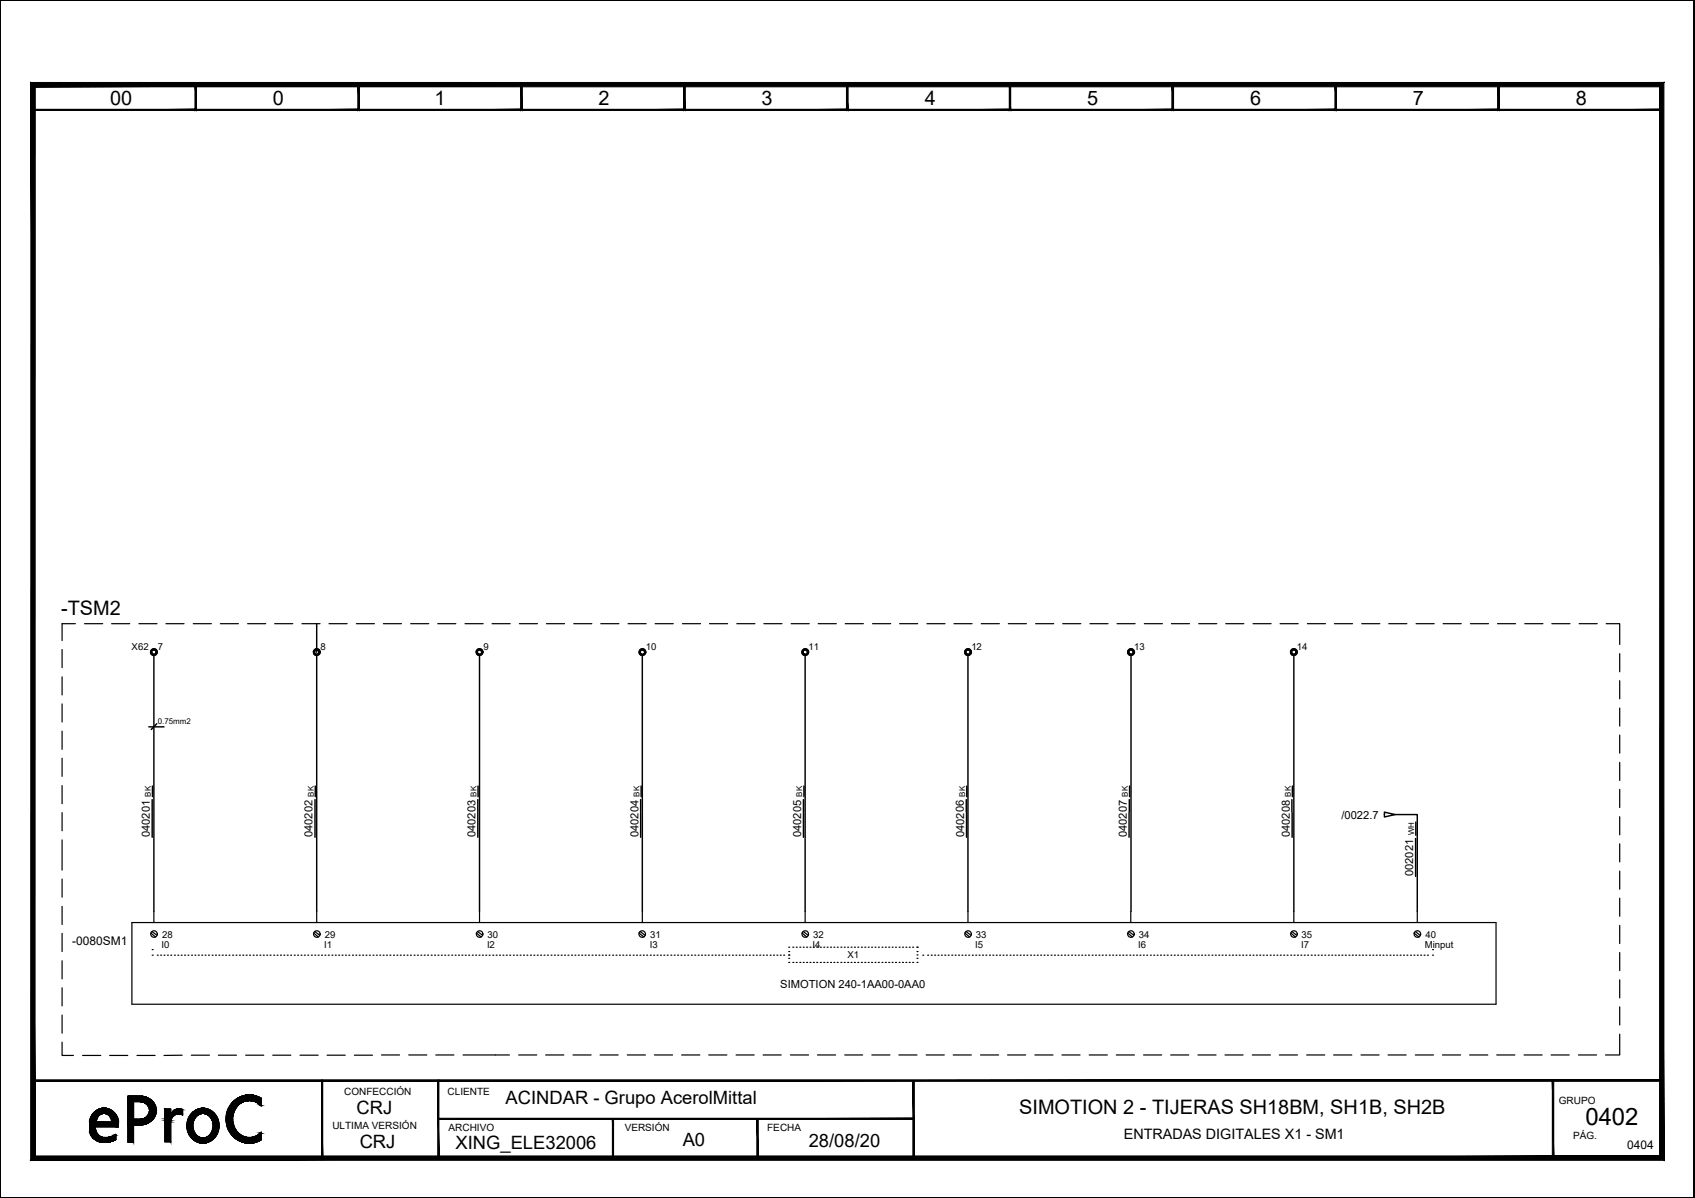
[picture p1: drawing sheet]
<svg xmlns="http://www.w3.org/2000/svg" width="297mm" height="210mm" viewBox="0 0 297 210" stroke-linecap="round" stroke-linejoin="round" font-family="sans-serif">
<defs><g id="words">
<text font-size="4.2" x="277.8" y="197.1">0402</text>
<g font-size="3.5">
<text x="19.3" y="18.3">00</text>
<text x="47.8" y="18.3">0</text>
<text x="76.1" y="18.4">1</text>
<text x="104.9" y="18.4">2</text>
<text x="133.4" y="18.3">3</text>
<text x="162.1" y="18.4">4</text>
<text x="190.5" y="18.3">5</text>
<text x="219.1" y="18.3">6</text>
<text x="247.6" y="18.4">7</text>
<text x="276.1" y="18.3">8</text>
<text x="10.7" y="107.8">-TSM2</text>
<text x="178.6" y="195.1">SIMOTION 2 - TIJERAS SH18BM, SH1B, SH2B</text>
</g>
<g font-size="3.2">
<text x="62.5" y="195.2">CRJ</text>
<text x="88.6" y="193.4">ACINDAR - Grupo AcerolMittal</text>
<text x="63" y="201.1">CRJ</text>
<text x="79.8" y="201.4">XING_ELE32006</text>
<text x="119.6" y="200.8">A0</text>
<text x="141.7" y="200.9">28/08/20</text>
</g>
<text font-size="2.5" x="196.9" y="199.5">ENTRADAS DIGITALES X1 - SM1</text>
<g font-size="2.1">
<text x="12.7" y="165.5">-0080SM1</text>
<text x="285.2" y="201.3">0404</text>
</g>
<g font-size="2">
<text x="235.1" y="143.5">/0022.7</text>
<text x="26.2" y="146.7" transform="rotate(-90 26.2 146.7)">040201</text>
<text x="54.8" y="146.7" transform="rotate(-90 54.8 146.7)">040202</text>
<text x="83.3" y="146.7" transform="rotate(-90 83.3 146.7)">040203</text>
<text x="111.9" y="146.7" transform="rotate(-90 111.9 146.7)">040204</text>
<text x="140.4" y="146.7" transform="rotate(-90 140.4 146.7)">040205</text>
<text x="169" y="146.7" transform="rotate(-90 169 146.7)">040206</text>
<text x="197.4" y="146.7" transform="rotate(-90 197.4 146.7)">040207</text>
<text x="226" y="146.7" transform="rotate(-90 226 146.7)">040208</text>
<text x="247.6" y="153.6" transform="rotate(-90 247.6 153.6)">002021</text>
<text x="136.7" y="173.1">SIMOTION 240-1AA00-0AA0</text>
</g>
<g font-size="1.8">
<text x="60.3" y="191.8">CONFECCIÓN</text>
<text x="78.4" y="191.8">CLIENTE</text>
<text x="58.3" y="197.9">ULTIMA VERSIÓN</text>
<text x="273.2" y="193.5">GRUPO</text>
<text x="78.6" y="198.2">ARCHIVO</text>
<text x="109.5" y="198.2">VERSIÓN</text>
<text x="134.5" y="198.2">FECHA</text>
<text x="275.7" y="199.5">PÁG.</text>
</g>
<g font-size="1.7">
<text x="23.1" y="113.8">X62</text>
<text x="27.6" y="113.8">7</text>
<text x="56.2" y="113.8">8</text>
<text x="84.7" y="113.8">9</text>
<text x="113.2" y="113.8">10</text>
<text x="141.7" y="113.8">11</text>
<text x="170.2" y="113.8">12</text>
<text x="198.8" y="113.8">13</text>
<text x="227.3" y="113.8">14</text>
<text x="28.3" y="166.1">I0</text>
<text x="28.4" y="164.3">28</text>
<text x="56.8" y="166.1">I1</text>
<text x="56.9" y="164.3">29</text>
<text x="85.3" y="166.1">I2</text>
<text x="85.4" y="164.3">30</text>
<text x="113.9" y="166.1">I3</text>
<text x="114" y="164.3">31</text>
<text x="142.4" y="166.1">I4</text>
<text x="142.5" y="164.3">32</text>
<text x="148.5" y="167.9">X1</text>
<text x="170.9" y="166.1">I5</text>
<text x="171" y="164.3">33</text>
<text x="199.5" y="166.1">I6</text>
<text x="199.6" y="164.3">34</text>
<text x="228" y="166.1">I7</text>
<text x="228.1" y="164.3">35</text>
<text x="249.7" y="166.1">Minput</text>
<text x="249.8" y="164.3">40</text>
</g>
<g font-size="1.4">
<text x="27.6" y="126.8">0.75mm2</text>
<text x="26.4" y="139.6" transform="rotate(-90 26.4 139.6)">BK</text>
<text x="55" y="139.6" transform="rotate(-90 55 139.6)">BK</text>
<text x="83.5" y="139.6" transform="rotate(-90 83.5 139.6)">BK</text>
<text x="112.1" y="139.6" transform="rotate(-90 112.1 139.6)">BK</text>
<text x="140.6" y="139.6" transform="rotate(-90 140.6 139.6)">BK</text>
<text x="169.1" y="139.6" transform="rotate(-90 169.1 139.6)">BK</text>
<text x="197.7" y="139.6" transform="rotate(-90 197.7 139.6)">BK</text>
<text x="226.2" y="139.6" transform="rotate(-90 226.2 139.6)">BK</text>
<text x="247.8" y="146.4" transform="rotate(-90 247.8 146.4)">WH</text>
</g>
</g></defs>
<!-- layer: eProC - L2 -->
<g fill="#000" stroke="#000" stroke-width=".18">
<path d="M15.8 198.7h1.3zM16.9 199.8h3.1zM18.2 194.2h.1zM18.6 199.3h1.7zM24.5 193h2.3zM24.6 196.1h2.2zM24.6 193.1h2.2zM24.7 193.1h2.1zM24.7 196.1h2.1zM24.8 193.1h2zM24.9 193.1h1.9zM25.1 193.1h1.8z"/>
<path d="M25.4 193.3h1.6zM26.1 194.1h1.2zM31.3 194.3h.2zM40.2 198.3h1.4zM40.3 193.9h1.3zM41.8 199.8h3.8zM41.8 192.3h3.8zM42.1 192.2h3.2zM43.5 191.9h.4zM17.4 200h1.9zM17.4 200.1h1.8zM18.2 200.2h.1z"/>
<path d="M43.5 200.3h.4z"/>
<path d="M0 0h296.9zM0 .1l296.9-.1z"/>
<path d="M0 0l296.8 .1zM0 0h296.9z"/>
<path d="M5.6 19.4h28.8l-.2-.3zM5.6 19.4l.3-.3h28.3zM5.6 14.7v4.7l.3-.3zM5.6 14.7l.3 .3v4.1zM5.6 14.7l.3 .3 28.5-.3zM5.9 15l28.5-.3-.2 .3zM34.4 14.7l-.2 .3 .2 4.4zM34.2 15l.2 4.4-.2-.3z"/>
<path d="M34.2 19.4h28.8l-.3-.3zM34.2 19.4l.2-.3h28.3zM34.2 14.7v4.7l.2-.3zM34.2 14.7l.2 .3v4.1zM34.2 14.7l.2 .3 28.6-.3zM34.4 15l28.6-.3-.3 .3zM62.7 15l.3 4.4v-4.7zM62.7 15l.3 4.4-.3-.3z"/>
<path d="M62.7 19.4h28.8l-.2-.3zM62.7 19.4l.2-.3h28.4zM62.7 14.7v4.7l.2-.3zM62.7 14.7l.2 .3v4.1zM62.7 14.7l.2 .3 28.6-.3zM62.9 15l28.6-.3-.2 .3zM91.3 15l.2 4.4v-4.7zM91.3 15l.2 4.4-.2-.3z"/>
<path d="M91.3 19.4h28.8l-.3-.3zM91.3 19.4l.2-.3h28.3zM91.3 14.7v4.7l.2-.3zM91.3 14.7l.2 .3v4.1zM91.3 14.7l.2 .3 28.6-.3zM91.5 15l28.6-.3-.3 .3zM119.8 15l.3 4.4v-4.7zM119.8 15l.3 4.4-.3-.3z"/>
<path d="M119.8 19.4h28.8l-.2-.3zM119.8 19.4l.3-.3h28.3zM119.8 14.7v4.7l.3-.3zM119.8 14.7l.3 .3v4.1zM119.8 14.7l.3 .3 28.5-.3zM120.1 15l28.5-.3-.2 .3zM148.6 14.7l-.2 .3 .2 4.4zM148.4 15l.2 4.4-.2-.3z"/>
<path d="M148.3 19.4h28.8l-.2-.3zM148.3 19.4l.3-.3h28.3zM148.3 14.7v4.7l.3-.3zM148.3 14.7l.3 .3v4.1zM148.3 14.7l.3 .3 28.5-.3zM148.6 15l28.5-.3-.2 .3zM177.1 14.7l-.2 .3 .2 4.4zM176.9 15l.2 4.4-.2-.3z"/>
<path d="M176.9 19.4h28.8l-.3-.3zM176.9 19.4l.2-.3h28.3zM176.9 14.7v4.7l.2-.3zM176.9 14.7l.2 .3v4.1zM176.9 14.7l.2 .3 28.6-.3zM177.1 15l28.6-.3-.3 .3zM205.7 14.7l-.3 .3 .3 4.4zM205.4 15l.3 4.4-.3-.3z"/>
<path d="M205.4 19.4h28.8l-.2-.3zM205.4 19.4l.3-.3h28.3zM205.4 14.7v4.7l.3-.3zM205.4 14.7l.3 .3v4.1zM205.4 14.7l.3 .3 28.5-.3zM205.7 15l28.5-.3-.2 .3zM234.2 14.7l-.2 .3 .2 4.4zM234 15l.2 4.4-.2-.3z"/>
<path d="M234 19.4h28.8l-.3-.3zM234 19.4l.2-.3h28.3zM234 14.7v4.7l.2-.3zM234 14.7l.2 .3v4.1zM234 14.7l.2 .3 28.6-.3zM234.2 15l28.6-.3-.3 .3zM262.8 14.7l-.3 .3 .3 4.4zM262.5 15l.3 4.4-.3-.3z"/>
<path d="M262.5 19.4h28.8l-.3-.3zM262.5 19.4l.2-.3h28.3zM262.5 14.7v4.7l.2-.3zM262.5 14.7l.2 .3v4.1zM262.5 14.7l.2 .3 28.6-.3zM262.7 15l28.6-.3-.3 .3zM291.3 14.7l-.3 .3 .3 4.4zM291 15l.3 4.4-.3-.3z"/>
<path d="M296.8 .1v209.7l.1-209.8zM296.9 0v209.9z"/>
<path d="M5.8 189.2v.3l285.4-.3zM5.8 189.5l285.4-.3v.3z"/>
<path d="M15.7 196.5h1.2zM15.7 196.5h1.2z"/>
<path d="M15.7 196.5h1.1zM15.7 196.5h1.1z"/>
<path d="M15.7 196.6h1.1zM15.7 196.6h1.1z"/>
<path d="M15.7 198h1zM15.7 198h1z"/>
<path d="M15.7 198h1zM15.7 198h1z"/>
<path d="M15.7 198h1.1zM15.7 198h1.1z"/>
<path d="M15.7 198.1h1.1zM15.7 198.1h1.1z"/>
<path d="M15.7 198.1h1.1zM15.7 198.1h1.1z"/>
<path d="M15.7 198.2h1.1zM15.7 198.2h1.1z"/>
<path d="M15.7 198.2h1.1zM15.7 198.2h1.1z"/>
<path d="M15.7 198.3h1.1zM15.7 198.3h1.1z"/>
<path d="M15.7 196.3h1.2zM15.7 196.3h1.2z"/>
<path d="M15.7 196.3h1.2zM15.7 196.3h1.2z"/>
<path d="M15.7 196.4h1.2zM15.7 196.4h1.2z"/>
<path d="M15.7 196.4h1.2zM15.7 196.4h1.2z"/>
<path d="M15.7 198.3h1.1zM15.7 198.3h1.1z"/>
<path d="M15.7 198.4h1.2zM15.7 198.4h1.2z"/>
<path d="M15.8 196.1h1.1zM15.8 196.1h1.1z"/>
<path d="M15.8 196.1h1.1zM15.8 196.1h1.1z"/>
<path d="M15.8 196.1h1.1zM15.8 196.1h1.1z"/>
<path d="M15.8 196.2h1.1zM15.8 196.2h1.1z"/>
<path d="M15.8 198.5h1.1zM15.8 198.5h1.1z"/>
<path d="M15.8 198.6h1.2zM15.8 198.6h1.2z"/>
<path d="M15.8 196h1.2zM15.8 196h1.2z"/>
<path d="M15.8 196.1h1.2zM15.8 196.1h1.2z"/>
<path d="M15.8 198.6h1.2zM15.8 198.6h1.2z"/>
<path d="M15.9 195.9h1.1zM15.9 195.9h1.1z"/>
<path d="M15.9 198.8h1.2zM15.9 198.8h1.2z"/>
<path d="M15.9 195.8h1.2zM15.9 195.8h1.2z"/>
<path d="M15.9 195.8h1.2zM15.9 195.8h1.2z"/>
<path d="M16 195.7h1.1zM16 195.7h1.1z"/>
<path d="M16 195.7h1.1zM16 195.7h1.1z"/>
<path d="M16 195.6h1.2zM16 195.6h1.2z"/>
<path d="M16 195.6h1.2zM16 195.6h1.2z"/>
<path d="M16 195.5h1.3zM16 195.5h1.3z"/>
<path d="M16 195.5h1.3zM16 195.5h1.3z"/>
<path d="M16 199.1h1.4zM16 199.1h1.4z"/>
<path d="M16.1 195.3h1.4zM16.1 195.3h1.4z"/>
<path d="M16.1 199.2h1.6zM16.1 199.2h1.6zM16.1 199.2h1.6zM16.1 199.2h1.6z"/>
<path d="M16.2 195.3h1.3zM16.2 195.3h1.3z"/>
<path d="M16.2 199.2h1.6zM16.2 199.2h1.6z"/>
<path d="M16.2 195.2h1.5zM16.2 195.2h1.5z"/>
<path d="M16.2 195.2h1.5zM16.2 195.2h1.5z"/>
<path d="M16.2 199.3h1.7zM16.2 199.3h1.7z"/>
<path d="M16.2 199.3h1.7zM16.2 199.3h1.7z"/>
<path d="M16.3 195.2h1.4zM16.3 195.2h1.4z"/>
<path d="M16.3 195.1h1.8zM16.3 195.1h1.8z"/>
<path d="M15.7 197.5h1zM15.7 197.5h1z"/>
<path d="M15.7 197.5h1zM15.7 197.5h1z"/>
<path d="M15.7 197.5l1 .1zM15.7 197.5l1 .1z"/>
<path d="M15.7 197.6h1zM15.7 197.6h1z"/>
<path d="M15.7 197.6l1 .1zM15.7 197.6l1 .1z"/>
<path d="M15.7 197.7h1zM15.7 197.7h1z"/>
<path d="M15.7 197.7l1 .1zM15.7 197.7l1 .1z"/>
<path d="M15.7 197.8h1zM15.7 197.8h1z"/>
<path d="M15.7 197.8h1zM15.7 197.8h1z"/>
<path d="M15.7 197.8l1 .1zM15.7 197.8l1 .1z"/>
<path d="M15.7 197.9h1zM15.7 197.9h1z"/>
<path d="M15.7 197.9l1 .1zM15.7 197.9l1 .1z"/>
<path d="M15.7 198h1zM15.7 198h1z"/>
<path d="M15.7 198h1.1zM15.7 198h1.1z"/>
<path d="M15.7 198l1.1 .1zM15.7 198l1.1 .1z"/>
<path d="M15.7 198.1h1.1zM15.7 198.1h1.1z"/>
<path d="M15.7 198.1l1.1 .1zM15.7 198.1l1.1 .1z"/>
<path d="M15.7 198.2h1.1zM15.7 198.2h1.1z"/>
<path d="M15.7 198.2l1.1 .1zM15.7 198.2l1.1 .1z"/>
<path d="M15.7 198.3h1.1zM15.7 198.3h1.1zM15.7 198.3h1.1zM15.7 198.3h1.1z"/>
<path d="M16.8 199.8h3.3zM16.8 199.8h3.3z"/>
<path d="M15.7 196.5l1.1 .1zM15.7 196.5l1.1 .1z"/>
<path d="M15.7 196.6h1.1zM15.7 196.6h1.1z"/>
<path d="M15.7 198.3h1.1zM15.7 198.3h1.1z"/>
<path d="M15.7 198.3l1.2 .1zM15.7 198.3l1.2 .1z"/>
<path d="M15.8 196.2h1.1zM15.8 196.2h1.1z"/>
<path d="M15.7 196.2l1.2 .1zM15.7 196.2l1.2 .1z"/>
<path d="M15.7 196.3h1.2zM15.7 196.3h1.2z"/>
<path d="M15.7 196.3l1.2 .1zM15.7 196.3l1.2 .1z"/>
<path d="M15.7 196.4h1.2zM15.7 196.4h1.2z"/>
<path d="M15.7 196.4h1.2zM15.7 196.4h1.2z"/>
<path d="M15.7 196.4l1.2 .1zM15.7 196.4l1.2 .1z"/>
<path d="M15.7 196.5h1.2zM15.7 196.5h1.1z"/>
<path d="M15.7 198.4h1.2zM15.7 198.4h1.2z"/>
<path d="M15.7 198.4l1.2 .1zM15.7 198.4l1.2 .1z"/>
<path d="M15.8 196.1h1.1zM15.8 196.1h1.1z"/>
<path d="M15.8 196.1h1.1zM15.8 196.1l1.1 .1z"/>
<path d="M15.7 198.5h1.2zM15.7 198.5h1.2z"/>
<path d="M15.7 198.5h1.2zM15.7 198.5h1.2z"/>
<path d="M15.8 198.5l1.2 .1zM15.8 198.5l1.2 .1z"/>
<path d="M15.8 195.9h1.2zM15.8 195.9h1.2z"/>
<path d="M15.8 195.9l1.2 .1zM15.8 195.9l1.2 .1z"/>
<path d="M15.8 196h1.2zM15.8 196h1.2z"/>
<path d="M15.8 196l1.2 .1zM15.8 196l1.2 .1z"/>
<path d="M15.8 196.1h1.2zM15.8 196.1h1.1z"/>
<path d="M15.8 198.6h1.2zM15.8 198.6h1.2zM15.8 198.6h1.2zM15.8 198.6h1.2z"/>
<path d="M15.8 198.6h1.2zM15.8 198.6h1.2z"/>
<path d="M15.9 195.8h1.1zM15.9 195.8h1.2z"/>
<path d="M15.9 195.8l1.1 .1zM15.9 195.8l1.1 .1z"/>
<path d="M15.9 195.9h1.1zM15.9 195.9h1.1z"/>
<path d="M15.8 198.6h1.2zM15.8 198.6h1.2z"/>
<path d="M15.8 198.6l1.3 .1zM15.8 198.6l1.3 .1zM15.8 198.7h1.3zM15.8 198.7h1.3z"/>
<path d="M15.9 195.8h1.2zM15.9 195.8h1.2z"/>
<path d="M15.9 195.8h1.2zM15.9 195.8h1.2z"/>
<path d="M15.8 198.7h1.3zM15.8 198.7h1.3zM15.8 198.7h1.3z"/>
<path d="M15.9 195.7l1.2 .1zM15.9 195.7l1.2 .1z"/>
<path d="M15.9 195.8h1.2zM15.9 195.8h1.2z"/>
<path d="M15.9 198.7l1.2 .1zM15.9 198.7l1.2 .1z"/>
<path d="M16 195.6h1.1zM16 195.6h1.2z"/>
<path d="M16 195.6l1.1 .1zM16 195.6l1.1 .1z"/>
<path d="M16 195.7h1.1zM16 195.7h1.1z"/>
<path d="M15.9 198.8h1.2zM15.9 198.8h1.2z"/>
<path d="M15.9 198.8h1.2zM15.9 198.8h1.2z"/>
<path d="M15.9 198.8h1.2zM15.9 198.8h1.2z"/>
<path d="M15.9 198.8l1.3 .1zM15.9 198.8l1.3 .1zM15.9 198.9h1.3zM15.9 198.9h1.3z"/>
<path d="M17.1 200h2.5zM17.1 200h2.5z"/>
<path d="M16 195.6h1.2zM16 195.6h1.2z"/>
<path d="M16 195.6h1.2zM16 195.6h1.3z"/>
<path d="M16 195.6h1.2zM16 195.6h1.2z"/>
<path d="M15.9 198.9h1.3zM15.9 198.9h1.3z"/>
<path d="M15.9 198.9h1.3zM15.9 198.9h1.3z"/>
<path d="M15.9 198.9h1.3zM15.9 198.9h1.3z"/>
<path d="M16 198.9h1.3zM16 198.9h1.3zM16 198.9h1.3zM16 198.9h1.3z"/>
<path d="M16 195.5l1.3 .1zM16 195.5l1.3 .1z"/>
<path d="M16.1 195.5h1.2zM16 195.5h1.3z"/>
<path d="M16 195.5h1.3zM16 195.5h1.3z"/>
<path d="M16 198.9h1.3zM16 198.9h1.3z"/>
<path d="M16 198.9l1.3 .1zM16 198.9l1.3 .1z"/>
<path d="M16 199h1.4zM16 199h1.4z"/>
<path d="M16.1 195.4h1.3zM16.1 195.4h1.3z"/>
<path d="M16.1 195.4h1.3zM16.1 195.4l1.2 .1z"/>
<path d="M16 199h1.4zM16 199h1.4zM16 199h1.4zM16 199h1.4z"/>
<path d="M16.1 195.4h1.3zM16.1 195.4h1.3z"/>
<path d="M16.1 195.4h1.3zM16.1 195.4h1.3z"/>
<path d="M16.1 195.4h1.3zM16.1 195.4h1.3z"/>
<path d="M16 199h1.4zM16 199h1.4z"/>
<path d="M16 199l1.4 .1zM16 199l1.4 .1z"/>
<path d="M16.1 195.3h1.3zM16.1 195.3h1.4z"/>
<path d="M16.1 195.3l1.3 .1zM16.1 195.3l1.3 .1z"/>
<path d="M16 199.1h1.5zM16 199.1h1.5z"/>
<path d="M16 199.1h1.5zM16 199.1h1.5zM16 199.1h1.5zM16 199.1h1.5z"/>
<path d="M16 199.1h1.5zM16 199.1h1.5z"/>
<path d="M16.2 195.3h1.3zM16.2 195.3h1.4z"/>
<path d="M16.2 195.3h1.3zM16.2 195.3h1.3z"/>
<path d="M16.2 195.3h1.4zM16.2 195.3h1.4z"/>
<path d="M16.1 199.1h1.5zM16.1 199.1h1.5z"/>
<path d="M16.1 199.1l1.5 .1zM16.1 199.1l1.5 .1z"/>
<path d="M16.2 195.3h1.4zM16.2 195.3h1.4z"/>
<path d="M16.1 199.2h1.5zM16.1 199.2h1.5z"/>
<path d="M16.1 199.2h1.5zM16.1 199.2h1.5z"/>
<path d="M16.1 199.2h1.6zM16.1 199.2h1.6z"/>
<path d="M16.2 195.2h1.5zM16.2 195.2h1.5z"/>
<path d="M16.2 195.2h1.5zM16.2 195.2l1.4 .1z"/>
<path d="M16.1 199.2h1.6zM16.1 199.2h1.6z"/>
<path d="M16.1 199.2h1.6zM16.1 199.2h1.6z"/>
<path d="M16.3 195.2h1.4zM16.3 195.2h1.5z"/>
<path d="M16.3 195.2h1.4zM16.3 195.2h1.4z"/>
<path d="M16.3 195.2h1.5zM16.3 195.2h1.5z"/>
<path d="M16.2 199.2h1.6zM16.2 199.2h1.6z"/>
<path d="M16.3 195.1h1.5zM16.3 195.1h1.6z"/>
<path d="M16.3 195.1l1.5 .1zM16.3 195.1l1.5 .1z"/>
<path d="M16.2 199.2h1.6zM16.2 199.2h1.6z"/>
<path d="M16.3 195.1h1.6zM16.3 195.1h1.6z"/>
<path d="M16.3 195.1h1.6zM16.3 195.1h1.6z"/>
<path d="M16.2 199.2h1.7zM16.2 199.2h1.7z"/>
<path d="M16.2 199.2l1.7 .1zM16.2 199.2l1.7 .1z"/>
<path d="M16.3 195.1h1.6zM16.3 195.1h1.6z"/>
<path d="M16.2 199.3h1.7zM16.2 199.3h1.7z"/>
<path d="M16.3 195.1h1.6zM16.3 195.1h1.7z"/>
<path d="M16.3 195.1h1.7zM16.3 195.1h1.7z"/>
<path d="M16.3 195.1h1.7zM16.3 195.1h1.7z"/>
<path d="M16.2 199.3h1.8zM16.2 199.3h1.8z"/>
<path d="M16.3 195.1h1.7zM16.3 195.1h1.8z"/>
<path d="M16.2 199.3h1.8zM16.2 199.3h1.8z"/>
<path d="M16.2 199.3h1.9zM16.2 199.3h1.9z"/>
<path d="M16.3 195.1h1.8zM16.3 195.1h1.8z"/>
<path d="M16.3 195.1h1.8zM16.3 195.1h1.9z"/>
<path d="M16.2 199.3h1.9zM16.2 199.3h1.9z"/>
<path d="M16.3 195.1h1.9zM16.3 195.1h1.9z"/>
<path d="M16.2 199.3h2zM16.2 199.3h2z"/>
<path d="M16.2 199.3h2zM16.2 199.3h2z"/>
<path d="M16.2 199.3h2zM16.2 199.3h2z"/>
<path d="M18.2 194.2h.1zM18.1 194.2h.2z"/>
<path d="M16.2 199.3h2.1zM16.2 199.3h2.1zM16.2 199.3h2.1zM16.2 199.3h2.1z"/>
<path d="M18.1 194.2h.3zM18.1 194.2h.3z"/>
<path d="M16.2 199.3h2.1zM16.2 199.3h2.1z"/>
<path d="M16.2 199.3h2.2zM16.2 199.3h2.2z"/>
<path d="M18.1 194.2h.3zM18 194.2h.4z"/>
<path d="M18 194.2h.5zM18 194.2h.5z"/>
<path d="M18.4 195.1h1.8zM18.4 195.1h1.8z"/>
<path d="M16.3 199.3h2.2zM16.3 199.3h2.2z"/>
<path d="M18 194.2h.5zM17.9 194.2h.6z"/>
<path d="M16.3 199.3h2.2zM16.3 199.3h2.2z"/>
<path d="M17.9 194.2h.7zM17.9 194.2h.7z"/>
<path d="M17.9 194.2h.7zM17.8 194.2h.8z"/>
<path d="M17.8 194.2h.9zM17.8 194.2h.9z"/>
<path d="M18.6 195.1h1.6zM18.6 195.1h1.6z"/>
<path d="M17.8 194.2h1zM17.7 194.2h1.1z"/>
<path d="M17.7 194.2h1.1zM17.7 194.2h1.1z"/>
<path d="M17.7 194.2h1.1zM17.6 194.2h1.2z"/>
<path d="M17.6 194.2h1.3zM17.6 194.2h1.3z"/>
<path d="M18.8 195.2h1.4zM18.8 195.2h1.4z"/>
<path d="M17.6 194.2l1.3 .1zM17.6 194.2l1.3 .1z"/>
<path d="M17.5 194.3h1.5zM17.5 194.3h1.5z"/>
<path d="M17.5 194.3h1.5zM17.4 194.3h1.6z"/>
<path d="M19 195.3h1.3zM19 195.3h1.3z"/>
<path d="M17.4 194.3h1.7zM17.4 194.3h1.7z"/>
<path d="M19 195.4h1.4zM19 195.4h1.4z"/>
<path d="M17.4 194.3h1.7zM17.3 194.3h1.8z"/>
<path d="M19.1 195.4h1.3zM19.1 195.4h1.3z"/>
<path d="M17.3 194.3l1.9 .1zM17.3 194.3l1.9 .1z"/>
<path d="M19.1 195.5h1.3zM19.1 195.5h1.3z"/>
<path d="M19.1 195.5h1.3zM19.1 195.5h1.3z"/>
<path d="M17.3 194.4h1.9zM17.2 194.4h2z"/>
<path d="M19.2 195.5h1.2zM19.2 195.5h1.2z"/>
<path d="M17.2 194.4h2.1zM17.2 194.4h2.1z"/>
<path d="M19.2 195.6h1.2zM19.2 195.6h1.2z"/>
<path d="M19.2 195.6h1.2zM19.2 195.6h1.2z"/>
<path d="M17.2 194.4h2.1zM17.1 194.4h2.2z"/>
<path d="M17.1 194.4l2.2 .1zM17.1 194.4l2.2 .1z"/>
<path d="M17.1 194.5h2.3zM17.1 194.5h2.3z"/>
<path d="M19.3 195.8h1.2zM19.3 195.8h1.2z"/>
<path d="M17.1 194.5h2.3zM17.1 194.5h2.3z"/>
<path d="M19.4 195.8h1.2zM19.4 195.8h1.2z"/>
<path d="M19.4 195.8h1.2zM19.4 195.8h1.2z"/>
<path d="M17 194.5h2.5zM17 194.5h2.5z"/>
<path d="M19.4 195.8h1.2zM19.4 195.8h1.2z"/>
<path d="M19.4 195.9h1.2zM19.4 195.9h1.2z"/>
<path d="M17 194.5h2.6zM16.9 194.5h2.7z"/>
<path d="M19.5 195.9h1.1zM19.5 195.9h1.1z"/>
<path d="M19.5 196h1.1zM19.5 196h1.1z"/>
<path d="M17.3 200h2.2zM17.3 200h2.2z"/>
<path d="M17.3 200h2.2zM17.3 200h2.1zM17.3 200h2.1zM17.3 200h2.1z"/>
<path d="M19.5 196.1h1.2zM19.5 196.1h1.2z"/>
<path d="M19.5 196.1h1.2zM19.5 196.1h1.2z"/>
<path d="M19.5 196.1h1.2zM19.5 196.1h1.2z"/>
<path d="M19.5 196.1h1.2zM19.5 196.1h1.2z"/>
<path d="M16.9 194.5l2.7 .1zM16.9 194.5l2.7 .1z"/>
<path d="M19.6 196.2h1.1zM19.6 196.2h1.1z"/>
<path d="M19.6 196.3h1.1zM19.6 196.3h1.1z"/>
<path d="M19.6 196.3h1.1zM19.6 196.3h1.1z"/>
<path d="M19.6 196.4h1.1zM19.6 196.4h1.1z"/>
<path d="M17.2 200h2.4zM17.2 200h2.3z"/>
<path d="M16.9 194.6h2.7zM16.9 194.6h2.7z"/>
<path d="M19.6 196.4h1.1zM19.6 196.4h1.1z"/>
<path d="M19.6 196.5h1.1zM19.6 196.5h1.1z"/>
<path d="M19.6 196.5h1.1zM19.6 196.5h1.1z"/>
<path d="M19.6 196.6h1.1zM19.6 196.6h1.1z"/>
<path d="M16.8 194.6h2.9zM16.8 194.6h2.9z"/>
<path d="M17.1 200h2.5zM17.1 200h2.5zM17.2 200h2.4zM17.2 200h2.4z"/>
<path d="M16.8 194.6l2.9 .1zM16.8 194.6l2.9 .1z"/>
<path d="M17.1 200h2.6zM17.1 200h2.5z"/>
<path d="M16.8 194.7h3zM16.7 194.7h3.1z"/>
<path d="M17.1 199.9h2.6zM17.1 199.9h2.7z"/>
<path d="M17.1 199.9h2.6zM17.1 199.9l2.6 .1zM17.1 200h2.6zM17.1 200h2.6z"/>
<path d="M16.7 194.7h3.1zM16.7 194.7h3.1z"/>
<path d="M16.7 194.7h3.1zM16.6 194.7h3.2z"/>
<path d="M16.6 194.7l3.3 .1zM16.6 194.7l3.3 .1z"/>
<path d="M17 199.9h2.8zM17 199.9h2.8z"/>
<path d="M16.6 194.8h3.3zM16.6 194.8h3.3z"/>
<path d="M17 199.9h2.9zM17 199.9h2.9z"/>
<path d="M17 199.9h2.9zM17 199.9h2.8zM17 199.9h2.8zM17 199.9h2.8z"/>
<path d="M16.6 194.8l3.3 .1zM16.6 194.8l3.3 .1z"/>
<path d="M16.5 194.9h3.5zM16.5 194.9h3.5z"/>
<path d="M16.9 199.9h3zM16.9 199.9h3z"/>
<path d="M16.5 194.9l3.5 .1zM16.5 194.9l3.5 .1z"/>
<path d="M16.9 199.8h3.1zM16.9 199.8l3 .1z"/>
<path d="M16.4 195h3.7zM16.4 195h3.7z"/>
<path d="M16.8 199.8h3.2zM16.8 199.8h3.3z"/>
<path d="M16.8 199.8h3.2zM16.8 199.8h3.2zM16.9 199.8h3.1z"/>
<path d="M16.4 195h3.7zM16.4 195h3.7z"/>
<path d="M16.4 195l3.7 .1zM16.4 195l3.7 .1z"/>
<path d="M16.3 195.1h3.9zM16.3 195.1h3.9z"/>
<path d="M16.8 199.8h3.3zM16.8 199.8h3.3z"/>
<path d="M18.2 195.1h2zM18.2 195.1h2z"/>
<path d="M18.3 195.1h1.9zM18.3 195.1h1.9z"/>
<path d="M18.3 195.1h1.9zM18.3 195.1h1.9z"/>
<path d="M18.4 195.1h1.8zM18.4 195.1h1.8z"/>
<path d="M18.4 195.1h1.8zM18.4 195.1h1.8z"/>
<path d="M18.5 195.1h1.7zM18.5 195.1h1.7z"/>
<path d="M18.5 195.1h1.7zM18.5 195.1h1.7z"/>
<path d="M18.5 195.1h1.7zM18.5 195.1h1.7z"/>
<path d="M18.5 195.1h1.7zM18.5 195.1h1.7z"/>
<path d="M16.8 199.7h3.4zM16.8 199.7h3.4z"/>
<path d="M16.8 199.7h3.4zM16.8 199.7l3.3 .1z"/>
<path d="M18.6 195.1h1.6zM18.6 195.1h1.6z"/>
<path d="M18.6 195.1l1.6 .1zM18.6 195.1l1.6 .1z"/>
<path d="M18.6 195.2h1.6zM18.6 195.2h1.6z"/>
<path d="M18.7 195.2h1.5zM18.7 195.2h1.5z"/>
<path d="M18.7 195.2h1.5zM18.7 195.2h1.5z"/>
<path d="M18.8 195.2h1.4zM18.8 195.2h1.4z"/>
<path d="M18.8 195.2h1.4zM18.8 195.2h1.4z"/>
<path d="M18.8 195.2h1.4zM18.8 195.2h1.4z"/>
<path d="M18.8 195.2l1.5 .1zM18.8 195.2l1.5 .1z"/>
<path d="M16.7 199.7h3.5zM16.7 199.7h3.5z"/>
<path d="M18.8 195.3h1.5zM18.8 195.3h1.5z"/>
<path d="M18.9 195.3h1.4zM18.9 195.3h1.4z"/>
<path d="M18.9 195.3h1.4zM18.9 195.3h1.4z"/>
<path d="M18.9 195.3h1.4zM18.9 195.3h1.4z"/>
<path d="M20.2 198.8l.1 .1zM20.2 198.8l.1 .1z"/>
<path d="M20.2 198.9h.1zM20.1 198.9h.2z"/>
<path d="M20.1 198.9h.2zM20 198.9h.3z"/>
<path d="M20 198.9h.3zM20 198.9h.3z"/>
<path d="M20 198.9l.3 .1zM20 198.9l.3 .1z"/>
<path d="M19.9 199h.4zM19.9 199h.4z"/>
<path d="M19.9 199h.4zM19.9 199h.4z"/>
<path d="M19.9 199h.4zM19.8 199h.5z"/>
<path d="M19.8 199l.5 .1zM19.8 199l.5 .1z"/>
<path d="M19.7 199.1h.6zM19.7 199.1h.6z"/>
<path d="M19.7 199.1h.6zM19.7 199.1h.6z"/>
<path d="M19.6 199.1h.7zM19.6 199.1h.7z"/>
<path d="M19.6 199.1l.7 .1zM19.6 199.1l.7 .1z"/>
<path d="M19.5 199.2h.8zM19.5 199.2h.8z"/>
<path d="M19.5 199.2h.8zM19.5 199.2h.8z"/>
<path d="M19.4 199.2h.9zM19.3 199.2h1z"/>
<path d="M19.3 199.2h1zM19.3 199.2h1z"/>
<path d="M19.3 199.2h1zM19.3 199.2h1z"/>
<path d="M19.3 199.2h1zM19.2 199.2h1.1z"/>
<path d="M19.2 199.2h1.1zM19.1 199.2h1.2z"/>
<path d="M19.1 199.2l1.2 .1zM19.1 199.3h1.2z"/>
<path d="M19.1 199.3h1.2zM19 199.3h1.3z"/>
<path d="M19 199.3h1.3zM19 199.3h1.3z"/>
<path d="M19 199.3h1.3zM18.9 199.3h1.4z"/>
<path d="M18.9 199.3h1.4zM18.8 199.3h1.5z"/>
<path d="M18.8 199.3h1.5zM18.8 199.3h1.5z"/>
<path d="M18.8 199.3h1.5zM18.8 199.3h1.5z"/>
<path d="M18.8 199.3h1.5zM18.7 199.3h1.6z"/>
<path d="M18.7 199.3h1.6zM18.6 199.3h1.7z"/>
<path d="M18.6 199.3h1.7zM18.6 199.3h1.7zM18.5 199.3h1.8z"/>
<path d="M18.5 199.3h1.8zM18.5 199.3h1.8z"/>
<path d="M16.3 199.3l4 .1zM16.3 199.3l4 .1z"/>
<path d="M16.3 199.4h4zM16.3 199.4h4z"/>
<path d="M16.3 199.4h4zM16.3 199.4h4z"/>
<path d="M16.3 199.4h4zM16.3 199.4h4z"/>
<path d="M16.4 199.4l3.9 .1zM16.4 199.4l3.9 .1z"/>
<path d="M16.4 199.5h3.9zM16.4 199.5h3.9z"/>
<path d="M16.4 199.5h3.9zM16.4 199.5h3.9z"/>
<path d="M16.5 199.5l3.8 .1zM16.5 199.5l3.8 .1z"/>
<path d="M16.5 199.6h3.8zM16.5 199.6h3.8z"/>
<path d="M16.6 199.6l3.7 .1zM16.6 199.6l3.7 .1z"/>
<path d="M16.6 199.7h3.7zM16.6 199.7h3.7z"/>
<path d="M16.6 199.7h3.7zM16.6 199.7h3.7zM16.7 199.7h3.6zM16.7 199.7h3.6z"/>
<path d="M16.7 199.7h3.6zM16.7 199.7h3.5zM16.7 199.7h3.5zM16.7 199.7h3.5z"/>
<path d="M19 195.3h1.3zM19 195.3h1.3z"/>
<path d="M19 195.3h1.3zM19 195.3h1.3z"/>
<path d="M19 195.3l1.3 .1zM19 195.3l1.3 .1z"/>
<path d="M19 195.4h1.4zM19 195.4h1.4z"/>
<path d="M19 195.4h1.4zM19 195.4h1.4z"/>
<path d="M19.1 195.4l1.3 .1zM19.1 195.4l1.3 .1z"/>
<path d="M19.1 195.5h1.3zM19.1 195.5h1.3z"/>
<path d="M19.2 195.5l1.2 .1zM19.2 195.5l1.2 .1z"/>
<path d="M19.2 195.6h1.2zM19.2 195.6h1.2z"/>
<path d="M19.3 195.6h1.2zM19.3 195.6h1.2z"/>
<path d="M19.3 195.6h1.2zM19.3 195.6h1.2z"/>
<path d="M19.3 195.6h1.2zM19.3 195.6h1.2z"/>
<path d="M19.3 195.6l1.2 .1zM19.3 195.6l1.2 .1z"/>
<path d="M19.3 195.7h1.2zM19.3 195.7h1.2z"/>
<path d="M19.3 195.7h1.2zM19.3 195.7h1.2z"/>
<path d="M19.3 195.7h1.2zM19.3 195.7h1.2z"/>
<path d="M19.3 195.7l1.2 .1zM19.3 195.7l1.2 .1z"/>
<path d="M19.3 195.8h1.3zM19.3 195.8h1.3z"/>
<path d="M19.4 195.8h1.2zM19.4 195.8h1.2z"/>
<path d="M19.4 195.8l1.2 .1zM19.4 195.8l1.2 .1z"/>
<path d="M19.4 195.9h1.2zM19.4 195.9h1.2z"/>
<path d="M19.5 195.9l1.1 .1zM19.5 195.9l1.1 .1z"/>
<path d="M19.5 196h1.1zM19.5 196h1.1z"/>
<path d="M19.5 196l1.2 .1zM19.5 196l1.2 .1z"/>
<path d="M19.5 196.1h1.2zM19.5 196.1h1.2z"/>
<path d="M19.5 196.1h1.2zM19.5 196.1h1.2z"/>
<path d="M19.5 196.1l1.2 .1zM19.5 196.1l1.2 .1z"/>
<path d="M19.6 196.2h1.1zM19.6 196.2h1.1z"/>
<path d="M19.6 196.2l1.1 .1zM19.6 196.2l1.1 .1z"/>
<path d="M19.6 196.3h1.1zM19.6 196.3h1.1z"/>
<path d="M19.6 196.3l1.1 .1zM19.6 196.3l1.1 .1z"/>
<path d="M19.6 196.4h1.1zM19.6 196.4h1.1z"/>
<path d="M19.6 196.4h1.1zM19.6 196.4h1.1z"/>
<path d="M19.6 196.4l1.1 .1zM19.6 196.4l1.1 .1z"/>
<path d="M19.6 196.5h1.1zM19.6 196.5h1.1z"/>
<path d="M19.6 196.5l1.1 .1zM19.6 196.5l1.1 .1z"/>
<path d="M19.6 196.6h1.1zM19.6 196.6h1.1z"/>
<path d="M15.7 196.6l5 .1zM15.7 196.6l5 .1z"/>
<path d="M15.7 196.7h5zM15.7 196.7h5z"/>
<path d="M15.7 196.7h5zM15.7 196.7h5z"/>
<path d="M15.7 196.7l5 .1zM15.7 196.7l5 .1z"/>
<path d="M15.7 196.8l5 .1zM15.7 196.8l5 .1z"/>
<path d="M15.7 196.9l5 .6v-.6zM15.7 196.9l5 .6h-5z"/>
<path d="M22.4 197.1h1zM22.4 197.1h1z"/>
<path d="M22.4 193l1 3.1v-3.1zM22.4 193l1 3.1h-1z"/>
<path d="M22.4 197.1l1 3.1v-3.1zM22.4 197.1l1 3.1h-1z"/>
<path d="M24.5 193h2.3zM24.5 193h2.3zM24.5 193h2.3zM22.4 193h4.4zM22.4 193h4.4z"/>
<path d="M22.4 197.1h2.2zM22.4 197.1h2.2z"/>
<path d="M22.4 197.1h2.2zM22.4 197.1h2.3z"/>
<path d="M22.4 197.1h2.3zM22.4 197.1h2.4z"/>
<path d="M22.4 197.1h2.4zM22.4 197.1h2.4z"/>
<path d="M22.4 197.1h2.5zM22.4 197.1h2.5z"/>
<path d="M22.4 197.1h2.5zM22.4 197.1h2.4z"/>
<path d="M22.4 197.1h2.5zM22.4 197.1h2.6z"/>
<path d="M22.4 197.1h2.6zM22.4 197.1h2.7z"/>
<path d="M25 193.1h1.8zM25.1 193.1h1.7zM25.1 193.1h1.7z"/>
<path d="M25 196.1h1.8zM25 196.1h1.8z"/>
<path d="M22.4 192.1h2.7zM22.4 192.1h2.7z"/>
<path d="M22.4 197.1h2.7zM22.4 197.1h2.7z"/>
<path d="M22.4 192.1h2.7zM22.4 192.1h2.7z"/>
<path d="M22.4 192.1h2.8zM22.4 192.1h2.8z"/>
<path d="M25.1 196h1.8zM25.1 196h1.8z"/>
<path d="M22.4 197h2.7zM22.4 197h2.8z"/>
<path d="M22.4 197h2.7zM22.4 197l2.7 .1z"/>
<path d="M22.4 197h2.8zM22.4 197h2.9z"/>
<path d="M22.4 192.1h2.8zM22.4 192.1h2.8z"/>
<path d="M25.2 196h1.7zM25.2 196h1.7z"/>
<path d="M22.4 192.1h2.9zM22.4 192.1h2.9z"/>
<path d="M22.4 192.1h2.9zM22.4 192.1h2.9z"/>
<path d="M22.4 192.1l3 .1zM22.4 192.1l3 .1z"/>
<path d="M25.3 195.9h1.6zM25.3 195.9h1.6z"/>
<path d="M22.4 197h2.9zM22.4 197h3z"/>
<path d="M22.4 197h2.9zM22.4 197h2.9z"/>
<path d="M22.4 197h3zM22.4 197h3z"/>
<path d="M22.4 192.2h3zM22.4 192.2h3z"/>
<path d="M22.4 192.2h3.1zM22.4 192.2h3.1z"/>
<path d="M25.5 193.3h1.5zM25.5 193.3h1.5z"/>
<path d="M25.5 195.8h1.5zM25.5 195.8h1.5z"/>
<path d="M22.4 196.9h3.1zM22.4 196.9h3.1z"/>
<path d="M22.4 196.9h3.1zM22.4 196.9l3 .1z"/>
<path d="M22.4 192.2h3.1zM22.4 192.2h3.1z"/>
<path d="M25.5 195.8h1.5zM25.5 195.8h1.5z"/>
<path d="M22.4 196.9h3.1zM22.4 196.9h3.2z"/>
<path d="M22.4 192.2h3.2zM22.4 192.2h3.2z"/>
<path d="M22.4 192.2h3.3zM22.4 192.2h3.3z"/>
<path d="M22.4 196.9h3.2zM22.4 196.9h3.3z"/>
<path d="M22.4 196.9h3.2zM22.4 196.9h3.2z"/>
<path d="M22.4 192.2h3.3zM22.4 192.2h3.3z"/>
<path d="M22.4 192.2l3.3 .1zM22.4 192.2l3.3 .1z"/>
<path d="M22.4 196.9h3.3zM22.4 196.9h3.4z"/>
<path d="M22.4 196.9h3.3zM22.4 196.9h3.3z"/>
<path d="M22.4 192.3h3.4zM22.4 192.3h3.4z"/>
<path d="M22.4 192.3h3.5zM22.4 192.3h3.5z"/>
<path d="M25.8 193.6h1.3zM25.8 193.6h1.3z"/>
<path d="M25.8 195.6h1.3zM25.8 195.6h1.3z"/>
<path d="M25.8 193.6h1.3zM25.8 193.6h1.3z"/>
<path d="M22.4 196.8h3.4zM22.4 196.8h3.5z"/>
<path d="M22.4 196.8h3.4zM22.4 196.8l3.4 .1z"/>
<path d="M25.9 193.7h1.3zM25.9 193.7h1.3z"/>
<path d="M25.9 195.5h1.3zM25.9 195.5h1.3z"/>
<path d="M22.4 192.3h3.5zM22.4 192.3h3.5z"/>
<path d="M22.4 192.3l3.6 .1zM22.4 192.3l3.6 .1z"/>
<path d="M25.9 193.7h1.3zM25.9 193.7h1.3z"/>
<path d="M25.9 195.4h1.3zM25.9 195.4h1.3z"/>
<path d="M22.4 192.4h3.6zM22.4 192.4h3.6z"/>
<path d="M22.4 196.8h3.6zM22.4 196.8h3.5z"/>
<path d="M26 193.9h1.3zM26 193.9h1.3zM26 193.9h1.3zM26 193.9h1.3z"/>
<path d="M26 195.3h1.3zM26 195.3h1.3z"/>
<path d="M22.4 196.7h3.6zM22.4 196.7h3.6z"/>
<path d="M22.4 196.7h3.6zM22.4 196.7l3.6 .1z"/>
<path d="M22.4 192.4h3.6zM22.4 192.4h3.6z"/>
<path d="M22.4 192.4l3.7 .1zM22.4 192.4l3.7 .1z"/>
<path d="M26 195.3h1.3zM26 195.3h1.3z"/>
<path d="M22.4 192.5h3.7zM22.4 192.5h3.7z"/>
<path d="M26.1 195.1h1.2zM26.1 195.1h1.2z"/>
<path d="M26.1 195.1h1.2zM26.1 195.1h1.2z"/>
<path d="M22.4 196.7h3.7zM22.4 196.7h3.6z"/>
<path d="M26.1 194.1h1.2zM26.1 194.1h1.2z"/>
<path d="M26.1 194.2h1.2zM26.1 194.2h1.2z"/>
<path d="M26.1 195h1.2zM26.1 195h1.2zM26.1 195h1.2zM26.1 195h1.2z"/>
<path d="M22.4 196.7h3.7zM22.4 196.7h3.8z"/>
<path d="M22.4 196.7h3.7zM22.4 196.7h3.7z"/>
<path d="M26.2 194.2h1.1zM26.2 194.2h1.1z"/>
<path d="M26.2 194.2h1.1zM26.2 194.2h1.1z"/>
<path d="M26.2 194.3h1.1zM26.2 194.3h1.1z"/>
<path d="M26.2 194.8h1.1zM26.2 194.8h1.1z"/>
<path d="M26.2 195h1.1zM26.2 195h1.1z"/>
<path d="M22.4 192.5h3.8zM22.4 192.5h3.8z"/>
<path d="M22.4 192.5h3.8zM22.4 192.5h3.8z"/>
<path d="M26.2 194.5h1.2zM26.2 194.5h1.2z"/>
<path d="M26.2 194.5h1.2zM26.2 194.5h1.2z"/>
<path d="M26.2 194.6h1.2zM26.2 194.6h1.2z"/>
<path d="M26.2 194.6h1.2zM26.2 194.6h1.2z"/>
<path d="M26.2 194.7h1.2zM26.2 194.7h1.2z"/>
<path d="M26.2 194.7h1.1zM26.2 194.7h1.1z"/>
<path d="M22.4 196.6h3.8zM22.4 196.6l3.8 .1z"/>
<path d="M22.4 192.5l3.9 .1zM22.4 192.5l3.9 .1z"/>
<path d="M22.4 196.6h3.8zM22.4 196.6h3.9z"/>
<path d="M22.4 196.6h3.8zM22.4 196.6h3.8z"/>
<path d="M22.4 192.6h3.9zM22.4 192.6h3.9z"/>
<path d="M22.4 192.6h4zM22.4 192.6h4z"/>
<path d="M22.4 196.5h3.9zM22.4 196.5l3.9 .1z"/>
<path d="M22.4 192.6l4 .1zM22.4 192.6l4 .1z"/>
<path d="M22.4 196.5h4zM22.4 196.5h3.9z"/>
<path d="M22.4 192.7h4.1zM22.4 192.7h4.1z"/>
<path d="M22.4 196.4h4zM22.4 196.4h4.1z"/>
<path d="M22.4 196.4h4zM22.4 196.4l4 .1z"/>
<path d="M22.4 192.7l4.1 .1zM22.4 192.7l4.1 .1z"/>
<path d="M22.4 196.4h4.1zM22.4 196.4h4.1z"/>
<path d="M22.4 192.8h4.1zM22.4 192.8h4.1z"/>
<path d="M22.4 192.8h4.2zM22.4 192.8h4.2z"/>
<path d="M22.4 196.4h4.1zM22.4 196.4h4.1z"/>
<path d="M22.4 192.8h4.2zM22.4 192.8h4.2z"/>
<path d="M22.4 192.8l4.2 .1zM22.4 192.8l4.2 .1z"/>
<path d="M22.4 196.3h4.2zM22.4 196.3l4.1 .1z"/>
<path d="M22.4 192.9h4.3zM22.4 192.9h4.3z"/>
<path d="M22.4 196.3h4.2zM22.4 196.3h4.2z"/>
<path d="M22.4 192.9l4.3 .1zM22.4 192.9l4.3 .1z"/>
<path d="M22.4 196.2h4.3zM22.4 196.2l4.2 .1z"/>
<path d="M22.4 193h4.4zM22.4 193h4.4z"/>
<path d="M22.4 196.2h4.3zM22.4 196.2h4.4z"/>
<path d="M22.4 196.2h4.3zM22.4 196.2h4.3z"/>
<path d="M22.4 196.1l4.4 .1zM22.4 196.1l4.4 .1z"/>
<path d="M24.6 193l2.2 .1zM24.6 193l2.2 .1zM24.6 193.1h2.2z"/>
<path d="M24.6 193.1h2.2zM24.6 193.1h2.2zM24.7 193.1h2.1z"/>
<path d="M24.7 193.1h2.1zM24.7 193.1h2.1z"/>
<path d="M24.8 193.1h2zM24.8 193.1h2zM24.8 193.1h2z"/>
<path d="M24.8 193.1h2zM24.8 193.1h2z"/>
<path d="M24.9 196.1h1.9zM24.9 196.1h1.9z"/>
<path d="M24.8 196.1h2zM24.8 196.1h2zM24.8 196.1h2zM24.8 196.1h2z"/>
<path d="M24.8 196.1h2zM24.8 196.1h2z"/>
<path d="M24.8 196.1h2zM24.7 196.1h2.1zM24.7 196.1h2.1z"/>
<path d="M24.7 196.1h2.1zM24.6 196.1h2.2zM24.6 196.1h2.2z"/>
<path d="M24.6 196.1h2.2zM24.6 196.1h2.2zM24.5 196.1h2.3z"/>
<path d="M22.4 196.1h4.4zM22.4 196.1h4.4z"/>
<path d="M24.9 193.1h1.9zM24.9 193.1h1.9z"/>
<path d="M24.9 193.1h1.9zM24.9 193.1h1.9zM24.9 193.1h1.9z"/>
<path d="M25 193.1h1.8zM25 193.1h1.8zM25 193.1h1.8z"/>
<path d="M25.1 193.1h1.8zM25.1 193.1h1.8zM25.1 193.1h1.8z"/>
<path d="M25.1 196l1.7 .1zM25 196.1h1.8z"/>
<path d="M25 196.1h1.8zM25 196.1h1.8z"/>
<path d="M25 196.1h1.8zM24.9 196.1h1.9z"/>
<path d="M24.9 196.1h1.9zM24.9 196.1h1.9z"/>
<path d="M25.1 193.1h1.8zM25.1 193.1h1.8zM25.1 193.1h1.8zM25.1 193.1h1.8z"/>
<path d="M25.2 193.1l1.7 .1zM25.2 193.1l1.7 .1z"/>
<path d="M25.2 193.2h1.7zM25.2 193.2h1.7zM25.3 193.2h1.6zM25.3 193.2h1.6z"/>
<path d="M25.2 196h1.7zM25.2 196h1.7z"/>
<path d="M25.2 196h1.7zM25.2 196h1.7z"/>
<path d="M25.1 196h1.8zM25.1 196h1.8z"/>
<path d="M25.1 196h1.8zM25.1 196h1.7z"/>
<path d="M25.3 193.2h1.6zM25.3 193.2h1.6zM25.3 193.2h1.6zM25.3 193.2h1.6z"/>
<path d="M25.3 193.2h1.6zM25.3 193.2h1.6z"/>
<path d="M25.4 193.2l1.6 .1zM25.4 193.2l1.6 .1z"/>
<path d="M25.3 195.9l1.6 .1zM25.3 195.9l1.6 .1z"/>
<path d="M25.3 196h1.6zM25.2 196h1.7z"/>
<path d="M25.4 193.3h1.6zM25.4 193.3h1.6zM25.4 193.3h1.6z"/>
<path d="M25.4 193.3h1.6zM25.4 193.3h1.6z"/>
<path d="M25.4 193.3h1.6zM25.4 193.3h1.6z"/>
<path d="M25.4 195.8l1.6 .1zM25.4 195.8l1.6 .1zM25.4 195.9h1.6zM25.4 195.9h1.6z"/>
<path d="M25.4 195.9h1.6zM25.4 195.9h1.6z"/>
<path d="M25.4 195.9h1.6zM25.3 195.9h1.6zM25.3 195.9h1.6zM25.3 195.9h1.6z"/>
<path d="M25.5 193.3l1.5 .1zM25.5 193.3l1.5 .1z"/>
<path d="M25.5 193.4h1.5zM25.5 193.4h1.5zM25.6 193.4h1.4zM25.6 193.4h1.4z"/>
<path d="M25.6 193.4h1.5zM25.6 193.4h1.5z"/>
<path d="M25.6 195.8h1.4zM25.5 195.8h1.5z"/>
<path d="M25.5 195.8h1.5zM25.5 195.8h1.5z"/>
<path d="M25.5 195.8h1.5zM25.4 195.8h1.6z"/>
<path d="M25.6 193.4h1.5zM25.6 193.4h1.5zM25.6 193.4h1.5zM25.6 193.4h1.5z"/>
<path d="M25.6 193.4h1.5zM25.6 193.4h1.5z"/>
<path d="M25.7 195.7h1.4zM25.6 195.7h1.5z"/>
<path d="M25.6 195.7l1.5 .1zM25.6 195.7l1.5 .1z"/>
<path d="M25.6 195.8h1.5zM25.6 195.8h1.5z"/>
<path d="M25.6 195.8h1.5zM25.6 195.8h1.4z"/>
<path d="M25.7 193.4h1.4zM25.7 193.4h1.4z"/>
<path d="M25.7 193.4l1.4 .1zM25.7 193.4l1.4 .1zM25.7 193.5h1.4zM25.7 193.5h1.4z"/>
<path d="M25.7 193.5h1.4zM25.7 193.5h1.4z"/>
<path d="M25.7 193.5h1.4zM25.7 193.5h1.4z"/>
<path d="M25.7 193.5l1.4 .1zM25.7 193.5l1.4 .1zM25.8 193.6h1.3zM25.8 193.6h1.3z"/>
<path d="M25.7 195.6h1.4zM25.7 195.6h1.4z"/>
<path d="M25.7 195.6h1.4zM25.7 195.6h1.4z"/>
<path d="M25.7 195.6l1.4 .1zM25.7 195.6l1.4 .1zM25.7 195.7h1.4zM25.7 195.7h1.4z"/>
<path d="M25.7 195.7h1.4zM25.7 195.7h1.4zM25.7 195.7h1.4zM25.7 195.7h1.4z"/>
<path d="M25.8 193.6h1.3zM25.8 193.6h1.3z"/>
<path d="M25.8 193.6h1.4zM25.8 193.6h1.4zM25.9 193.6h1.3zM25.9 193.6h1.3z"/>
<path d="M25.8 195.6h1.3zM25.8 195.6h1.3z"/>
<path d="M25.8 195.6h1.3zM25.8 195.6h1.3z"/>
<path d="M25.8 195.6h1.3zM25.8 195.6h1.3z"/>
<path d="M25.9 193.6l1.3 .1zM25.9 193.6l1.3 .1z"/>
<path d="M25.9 193.7h1.3zM25.9 193.7h1.3z"/>
<path d="M25.9 193.7h1.3zM25.9 193.7h1.3z"/>
<path d="M25.9 195.4h1.3zM25.9 195.4h1.3z"/>
<path d="M25.9 195.4l1.3 .1zM25.9 195.4l1.3 .1z"/>
<path d="M25.9 195.5h1.3zM25.9 195.5h1.3z"/>
<path d="M25.9 195.5h1.3zM25.8 195.5h1.4z"/>
<path d="M25.8 195.5h1.4zM25.8 195.5l1.3 .1z"/>
<path d="M25.9 193.7l1.3 .1zM25.9 193.7l1.3 .1zM26 193.8h1.2zM26 193.8h1.2z"/>
<path d="M26 193.8h1.2zM26 193.8h1.2z"/>
<path d="M26 193.8h1.3zM26 193.8h1.3z"/>
<path d="M26 195.3l1.2 .1zM26 195.3l1.2 .1zM26 195.4h1.2zM26 195.4h1.2z"/>
<path d="M26 195.4h1.2zM26 195.4h1.2z"/>
<path d="M26 193.8l1.3 .1zM26 193.8l1.3 .1z"/>
<path d="M26 193.9h1.3zM26 193.9h1.3zM26 193.9h1.3zM26 193.9h1.3z"/>
<path d="M26 193.9h1.3zM26 193.9h1.3z"/>
<path d="M26 193.9l1.3 .1zM26 193.9l1.3 .1zM26.1 194h1.2zM26.1 194h1.2z"/>
<path d="M26 195.2h1.3zM26 195.2h1.3z"/>
<path d="M26 195.2l1.3 .1zM26 195.2l1.3 .1z"/>
<path d="M26 195.3h1.3zM26 195.3h1.3z"/>
<path d="M26 195.3h1.3zM26 195.3h1.3z"/>
<path d="M26 195.3h1.3zM26 195.3h1.2zM26 195.3h1.2zM26 195.3h1.2z"/>
<path d="M26.1 194h1.2zM26.1 194h1.2zM26.1 194h1.2zM26.1 194h1.2z"/>
<path d="M26.1 194l1.2 .1zM26.1 194l1.2 .1zM26.1 194.1h1.2z"/>
<path d="M26.1 194.1h1.2zM26.1 194.1h1.2z"/>
<path d="M26.1 195l1.2 .1zM26.1 195l1.2 .1z"/>
<path d="M26.1 195.1h1.2zM26.1 195.1h1.2z"/>
<path d="M26.1 195.1l1.2 .1zM26.1 195.1l1.2 .1z"/>
<path d="M26.1 195.2h1.2zM26.1 195.2h1.2z"/>
<path d="M26.1 194.1h1.2zM26.1 194.1h1.2z"/>
<path d="M26.1 194.1l1.2 .1zM26.1 194.1l1.2 .1z"/>
<path d="M26.1 194.2h1.2zM26.1 194.2h1.2z"/>
<path d="M26.2 194.2h1.1zM26.2 194.2h1.1z"/>
<path d="M26.2 194.2l1.1 .1zM26.2 194.2l1.1 .1z"/>
<path d="M26.2 194.3h1.1zM26.2 194.3h1.1z"/>
<path d="M26.2 194.3l1.1 .1zM26.2 194.3l1.1 .1zM26.2 194.4h1.1zM26.2 194.4h1.1z"/>
<path d="M26.2 194.4h1.1zM26.2 194.4h1.1z"/>
<path d="M26.2 194.4h1.1zM26.2 194.4h1.1z"/>
<path d="M26.2 194.4l1.1 .1zM26.2 194.4l1.1 .1z"/>
<path d="M26.2 194.7h1.1zM26.2 194.7h1.1zM26.2 194.7h1.1zM26.2 194.7h1.1z"/>
<path d="M26.2 194.7l1.1 .1zM26.2 194.7l1.1 .1z"/>
<path d="M26.2 194.8h1.1zM26.2 194.8h1.1z"/>
<path d="M26.2 194.8l1.1 .1zM26.2 194.8l1.1 .1zM26.2 194.9h1.1zM26.2 194.9h1.1z"/>
<path d="M26.2 194.9h1.1zM26.2 194.9h1.1zM26.2 194.9h1.1zM26.2 194.9h1.1z"/>
<path d="M26.2 194.9l1.1 .1zM26.2 194.9l1.1 .1z"/>
<path d="M26.2 195h1.1zM26.1 195h1.2z"/>
<path d="M26.1 195h1.2zM26.1 195h1.2zM26.1 195h1.2zM26.1 195h1.2z"/>
<path d="M26.2 194.5h1.2zM26.2 194.5h1.2z"/>
<path d="M26.2 194.5h1.2zM26.2 194.5h1.2z"/>
<path d="M26.2 194.5h1.2zM26.2 194.5h1.2z"/>
<path d="M26.2 194.5l1.2 .1zM26.2 194.5l1.2 .1z"/>
<path d="M26.2 194.6h1.2zM26.2 194.6h1.2z"/>
<path d="M26.2 194.6l1.2 .1zM26.2 194.6l1.2 .1z"/>
<path d="M26.2 194.7h1.2zM26.2 194.7h1.1z"/>
<path d="M29.9 195.2h1.1zM29.9 195.2h1.1z"/>
<path d="M28.9 194.3l1 .9v-.9zM28.9 194.3l1 .9h-1z"/>
<path d="M28.9 195.2l1 .1zM28.9 195.2l1 .1z"/>
<path d="M28.9 196.6l1 3.5v-3.5zM28.9 196.6l1 3.5h-1z"/>
<path d="M28.9 196.3l1 .3 .1-.3zM28.9 196.3l1 .3h-1z"/>
<path d="M28.9 196.1l1.1 .2v-.2zM28.9 196.1l1.1 .2h-1.1z"/>
<path d="M28.9 195.8l1.1 .3 .1-.3zM28.9 195.8l1.1 .3h-1.1z"/>
<path d="M28.9 195.6l1.2 .2 .2-.2zM28.9 195.6l1.2 .2h-1.2z"/>
<path d="M28.9 195.5l1.4 .1 .2-.1zM28.9 195.5l1.4 .1h-1.4z"/>
<path d="M28.9 195.3l1.6 .2 .2-.2zM28.9 195.3l1.6 .2h-1.6z"/>
<path d="M29.9 195.2l1.1 .1zM29.9 195.2l1.1 .1z"/>
<path d="M28.9 195.3h2.1zM28.9 195.3h1.8z"/>
<path d="M30 195.2h1.2zM30 195.2h1z"/>
<path d="M31.3 194.3h.2zM31.2 194.3h.3z"/>
<path d="M31.2 194.3h.5zM31 194.3h.7z"/>
<path d="M31 194.3h.8zM30.9 194.3h.9z"/>
<path d="M30.9 194.3l1.1 .1zM30.7 194.4h1.3z"/>
<path d="M30.7 194.4l1.3 .1zM30.6 194.5h1.4z"/>
<path d="M30.6 194.5l1.4 .1v-.1zM30.4 194.6l.2-.1 1.4 .1z"/>
<path d="M30.4 194.6l1.6 .2v-.2zM30.2 194.8l.2-.2 1.6 .2z"/>
<path d="M30.2 194.8l1.8 .2v-.2zM30.2 194.8l1.8 .2h-1.9z"/>
<path d="M30.1 195l1.9 .2v-.2zM30.1 195l1.9 .2h-2z"/>
<path d="M31.2 195.2h.8zM31.2 195.2h.8z"/>
<path d="M31.5 195.2l.5 .1zM31.5 195.2l.5 .1z"/>
<path d="M31.7 195.3l.3 .1v-.1zM31.7 195.3l.3 .1z"/>
<path d="M32.8 196.9h1zM32.8 196.9h1z"/>
<path d="M32.8 197.1h1zM32.8 197.1h1z"/>
<path d="M32.8 197.1h1zM32.8 197.1h1z"/>
<path d="M32.8 197.2h1zM32.8 197.2h1z"/>
<path d="M32.8 197.2h1zM32.8 197.2h1z"/>
<path d="M32.8 197.3h1zM32.8 197.3h1z"/>
<path d="M32.8 197.4h1zM32.8 197.4h1z"/>
<path d="M32.8 197.5h1zM32.8 197.5h1z"/>
<path d="M32.8 197.5h1zM32.8 197.5h1z"/>
<path d="M32.8 196.7h1zM32.8 196.7h1z"/>
<path d="M32.8 196.7h1zM32.8 196.7h1z"/>
<path d="M32.8 196.8h1zM32.8 196.8h1z"/>
<path d="M32.8 196.9h1zM32.8 196.9h1z"/>
<path d="M32.8 197.6h1zM32.8 197.6h1z"/>
<path d="M32.8 197.7h1zM32.8 197.7h1z"/>
<path d="M32.8 197.8h1zM32.8 197.8h1z"/>
<path d="M32.8 197.8h1zM32.8 197.8h1z"/>
<path d="M32.9 196.4h1zM32.9 196.4h1z"/>
<path d="M32.9 196.5h1zM32.9 196.5h1z"/>
<path d="M32.9 196.6h1zM32.9 196.6h1z"/>
<path d="M32.9 197.9h1zM32.9 197.9h1z"/>
<path d="M32.9 197.9h1zM32.9 197.9h1z"/>
<path d="M32.9 198h1zM32.9 198h1z"/>
<path d="M32.9 196.4h1.1zM32.9 196.4h1.1z"/>
<path d="M32.9 196.4h1zM32.9 196.4h1z"/>
<path d="M32.9 198h1zM32.9 198h1z"/>
<path d="M32.9 198.1h1zM32.9 198.1h1z"/>
<path d="M32.9 198.2h1.1zM32.9 198.2h1.1z"/>
<path d="M32.9 196.2h1.1zM32.9 196.2h1.1z"/>
<path d="M32.9 196.2h1.1zM32.9 196.2h1.1z"/>
<path d="M32.9 198.3h1.1zM32.9 198.3h1.1z"/>
<path d="M33 196.1h1.1zM33 196.1h1.1z"/>
<path d="M33 196.1h1zM33 196.1h1z"/>
<path d="M33 198.4h1zM33 198.4h1z"/>
<path d="M33 198.4h1.1zM33 198.4h1.1z"/>
<path d="M33 196h1.1zM33 196h1.1z"/>
<path d="M33 196h1.1zM33 196h1.1z"/>
<path d="M33 198.5h1.1zM33 198.5h1.1z"/>
<path d="M33.1 195.8h1.1zM33.1 195.8h1.1z"/>
<path d="M33.1 195.9h1.1zM33.1 195.9h1.1z"/>
<path d="M33.1 198.6h1.1zM33.1 198.6h1.1z"/>
<path d="M33.1 195.8h1.1zM33.1 195.8h1.1z"/>
<path d="M33.1 195.8h1.1zM33.1 195.8h1.1z"/>
<path d="M33.1 198.7h1.1zM33.1 198.7h1.1z"/>
<path d="M33.1 198.7h1.1zM33.1 198.7h1.1z"/>
<path d="M33.1 195.7h1.2zM33.1 195.7h1.2z"/>
<path d="M33.1 198.8h1.2zM33.1 198.8h1.2z"/>
<path d="M33.2 195.6h1.2zM33.2 195.6h1.2z"/>
<path d="M33.2 198.9h1.2zM33.2 198.9h1.2z"/>
<path d="M33.2 195.6h1.3zM33.2 195.6h1.3z"/>
<path d="M33.2 195.6h1.3zM33.2 195.6h1.3z"/>
<path d="M33.2 198.9h1.2zM33.2 198.9h1.2z"/>
<path d="M33.2 198.9h1.3zM33.2 198.9h1.3z"/>
<path d="M33.3 195.5h1.2zM33.3 195.5h1.2z"/>
<path d="M33.3 195.5h1.2zM33.3 195.5h1.2z"/>
<path d="M33.3 199h1.2zM33.3 199h1.2z"/>
<path d="M33.3 195.4h1.3zM33.3 195.4h1.3z"/>
<path d="M33.4 195.4h1.3zM33.4 195.4h1.3z"/>
<path d="M33.4 195.3h1.4zM33.4 195.3h1.4z"/>
<path d="M33.4 199.2h1.4zM33.4 199.2h1.4z"/>
<path d="M33.4 195.3h1.4zM33.4 195.3h1.4z"/>
<path d="M33.4 199.2h1.5zM33.4 199.2h1.5z"/>
<path d="M33.5 195.2h1.5zM33.5 195.2h1.5z"/>
<path d="M33.5 199.3h1.5zM33.5 199.3h1.5z"/>
<path d="M33.5 195.2h1.6zM33.5 195.2h1.6z"/>
<path d="M33.5 199.3h1.6zM33.5 199.3h1.6z"/>
<path d="M33.6 195.1h1.7zM33.6 195.1h1.7z"/>
<path d="M33.6 195.1h1.7zM33.6 195.1h1.7z"/>
<path d="M33.6 199.4h1.9zM33.6 199.4h1.9z"/>
<path d="M32.8 196.9h1zM32.8 196.9h1z"/>
<path d="M32.8 196.9h1zM32.8 196.9h1z"/>
<path d="M32.8 196.9h1zM32.8 196.9h1z"/>
<path d="M32.8 196.9l1 .1zM32.8 196.9l1 .1z"/>
<path d="M32.8 197h1zM32.8 197h1z"/>
<path d="M32.8 197l1 .1zM32.8 197l1 .1z"/>
<path d="M32.8 197.1h1zM32.8 197.1h1z"/>
<path d="M32.8 197.1l1 .1zM32.8 197.1l1 .1z"/>
<path d="M32.8 197.2h1zM32.8 197.2h1z"/>
<path d="M32.8 197.2h1zM32.8 197.2h1z"/>
<path d="M32.8 197.2l1 .1zM32.8 197.2l1 .1z"/>
<path d="M32.8 197.3h1zM32.8 197.3h1z"/>
<path d="M32.8 197.3l1 .1zM32.8 197.3l1 .1z"/>
<path d="M32.8 197.4h1zM32.8 197.4h1z"/>
<path d="M32.8 197.4l1 .1zM32.8 197.4l1 .1z"/>
<path d="M32.8 197.5h1zM32.8 197.5h1z"/>
<path d="M32.8 197.5h1zM32.8 197.5h1z"/>
<path d="M32.8 197.5l1 .1zM32.8 197.5l1 .1z"/>
<path d="M32.8 197.6h1zM32.8 197.6h1z"/>
<path d="M32.8 196.7h1zM32.8 196.7h1z"/>
<path d="M32.8 196.7l1 .1zM32.8 196.7l1 .1z"/>
<path d="M32.8 196.8h1zM32.8 196.8h1z"/>
<path d="M32.8 196.8l1 .1zM32.8 196.8l1 .1z"/>
<path d="M32.8 197.6l1 .1zM32.8 197.6l1 .1z"/>
<path d="M32.8 197.7h1zM32.8 197.7h1z"/>
<path d="M32.8 197.7l1 .1zM32.8 197.7l1 .1z"/>
<path d="M32.8 197.8h1zM32.8 197.8h1z"/>
<path d="M32.8 197.8h1zM32.8 197.8h1z"/>
<path d="M32.8 197.8l1.1 .1zM32.8 197.8l1.1 .1z"/>
<path d="M32.9 196.5h1zM32.9 196.5h1z"/>
<path d="M32.9 196.5l1 .1zM32.9 196.5l1 .1z"/>
<path d="M32.9 196.6h1zM32.9 196.6h1z"/>
<path d="M32.9 196.6h1zM32.8 196.6h1.1z"/>
<path d="M32.8 196.6h1.1zM32.8 196.6l1 .1z"/>
<path d="M32.9 197.9h1zM32.9 197.9h1z"/>
<path d="M32.9 197.9l1 .1zM32.9 197.9l1 .1z"/>
<path d="M32.9 198h1zM32.9 198h1z"/>
<path d="M32.9 196.4h1zM32.9 196.4h1z"/>
<path d="M32.9 196.4h1zM32.9 196.4l1 .1z"/>
<path d="M32.9 198h1zM32.9 198h1z"/>
<path d="M32.9 198l1 .1zM32.9 198l1 .1z"/>
<path d="M32.9 198.1h1.1zM32.9 198.1h1.1z"/>
<path d="M32.9 196.3h1.1zM32.9 196.3h1.1z"/>
<path d="M32.9 196.3h1.1zM32.9 196.3h1.1z"/>
<path d="M32.9 196.3l1.1 .1zM32.9 196.3l1.1 .1z"/>
<path d="M32.9 196.4h1.1zM32.9 196.4h1z"/>
<path d="M32.9 198.1l1.1 .1zM32.9 198.1l1.1 .1z"/>
<path d="M32.9 198.2h1.1zM32.9 198.2h1.1z"/>
<path d="M32.9 196.2h1.1zM32.9 196.2h1.1z"/>
<path d="M32.9 196.2h1.1zM32.9 196.2l1.1 .1z"/>
<path d="M32.9 198.2h1.1zM32.9 198.2h1.1z"/>
<path d="M32.9 198.2l1.1 .1zM32.9 198.2l1.1 .1z"/>
<path d="M32.9 198.3h1.1zM32.9 198.3h1.1z"/>
<path d="M33 196.1h1zM33 196.1h1z"/>
<path d="M33 196.1h1zM33 196.1l1 .1z"/>
<path d="M32.9 198.3h1.1zM32.9 198.3h1.1z"/>
<path d="M32.9 198.3h1.1zM32.9 198.3h1.1z"/>
<path d="M33 198.3l1 .1zM33 198.3l1 .1z"/>
<path d="M33 198.4h1.1zM33 198.4h1.1z"/>
<path d="M33 196l1.1 .1zM33 196l1.1 .1z"/>
<path d="M33 196.1h1.1zM33 196.1h1z"/>
<path d="M33 198.4l1.1 .1zM33 198.4l1.1 .1z"/>
<path d="M33 195.9l1.1 .1zM33 195.9l1.1 .1z"/>
<path d="M33 196h1.1zM33 196h1.1z"/>
<path d="M33 198.5h1.1zM33 198.5h1.1z"/>
<path d="M33 198.5l1.1 .1zM33 198.5l1.1 .1z"/>
<path d="M33 198.6h1.2zM33 198.6h1.2z"/>
<path d="M33.1 195.9h1.1zM33.1 195.9h1z"/>
<path d="M33.1 198.6h1.1zM33.1 198.6h1.1z"/>
<path d="M33.1 198.6h1.1zM33.1 198.6h1.1z"/>
<path d="M33.1 195.8h1.1zM33.1 195.8h1.1z"/>
<path d="M33.1 195.8h1.1zM33.1 195.8l1.1 .1z"/>
<path d="M33.1 198.6h1.1zM33.1 198.6h1.1z"/>
<path d="M33.1 198.6l1.1 .1zM33.1 198.6l1.1 .1z"/>
<path d="M33.1 195.8h1.1zM33.1 195.8h1.1z"/>
<path d="M33.1 195.8h1.1zM33.1 195.8h1.1z"/>
<path d="M33.1 198.7h1.2zM33.1 198.7h1.2z"/>
<path d="M33.1 195.7h1.2zM33.1 195.7l1.1 .1z"/>
<path d="M33.1 198.7l1.2 .1zM33.1 198.7l1.2 .1z"/>
<path d="M33.1 198.8h1.2zM33.1 198.8h1.2z"/>
<path d="M33.2 195.6h1.1zM33.2 195.6h1.2z"/>
<path d="M33.2 195.6l1.1 .1zM33.2 195.6l1.1 .1z"/>
<path d="M33.1 195.7h1.2zM33.1 195.7h1.2z"/>
<path d="M33.1 198.8h1.2zM33.1 198.8h1.2z"/>
<path d="M33.2 198.8l1.2 .1zM33.2 198.8l1.2 .1z"/>
<path d="M33.2 195.6h1.2zM33.2 195.6h1.2z"/>
<path d="M33.2 195.6h1.2zM33.2 195.6h1.2z"/>
<path d="M33.2 198.9h1.2zM33.2 198.9h1.2z"/>
<path d="M33.2 198.9h1.2zM33.2 198.9h1.2z"/>
<path d="M33.2 198.9h1.3zM33.2 198.9h1.3z"/>
<path d="M33.2 195.6h1.3zM33.2 195.6h1.2z"/>
<path d="M33.2 198.9l1.3 .1zM33.2 198.9l1.3 .1z"/>
<path d="M33.3 195.5h1.2zM33.3 195.5l1.2 .1z"/>
<path d="M33.3 195.5h1.2zM33.3 195.5h1.2z"/>
<path d="M33.3 199h1.2zM33.3 199h1.2z"/>
<path d="M33.3 199h1.2zM33.3 199h1.2z"/>
<path d="M33.3 195.5h1.3zM33.3 195.5h1.2z"/>
<path d="M33.3 199h1.3zM33.3 199h1.3z"/>
<path d="M33.3 199l1.3 .1zM33.3 199l1.3 .1z"/>
<path d="M33.4 195.4h1.2zM33.4 195.4h1.3z"/>
<path d="M33.4 195.4h1.2zM33.4 195.4h1.2z"/>
<path d="M33.3 195.4h1.3zM33.3 195.4l1.3 .1z"/>
<path d="M33.3 199.1h1.3zM33.3 199.1h1.3z"/>
<path d="M33.3 199.1h1.3zM33.3 199.1h1.3z"/>
<path d="M33.4 199.1h1.3zM33.4 199.1h1.3z"/>
<path d="M33.4 195.3h1.3zM33.4 195.3l1.3 .1z"/>
<path d="M33.4 199.1h1.3zM33.4 199.1h1.3z"/>
<path d="M33.4 199.1l1.3 .1zM33.4 199.1l1.3 .1z"/>
<path d="M33.4 199.2h1.3zM33.4 199.2h1.3z"/>
<path d="M33.4 195.3h1.4zM33.4 195.3h1.3z"/>
<path d="M33.4 199.2h1.4zM33.4 199.2h1.4z"/>
<path d="M33.4 199.2h1.4zM33.4 199.2h1.4z"/>
<path d="M33.4 195.3h1.4zM33.4 195.3h1.4z"/>
<path d="M33.4 199.2h1.4zM33.4 199.2h1.4z"/>
<path d="M33.4 195.3h1.4zM33.4 195.3h1.5z"/>
<path d="M33.4 195.3h1.4zM33.4 195.3h1.4z"/>
<path d="M33.4 195.3h1.4zM33.4 195.3h1.4z"/>
<path d="M33.4 199.2h1.5zM33.4 199.2h1.5z"/>
<path d="M33.4 195.3h1.5zM33.4 195.3h1.5z"/>
<path d="M33.5 195.2h1.4zM33.5 195.2h1.5z"/>
<path d="M33.5 195.2l1.4 .1zM33.4 195.3h1.5z"/>
<path d="M33.4 199.2h1.5zM33.4 199.2h1.5z"/>
<path d="M33.4 199.2l1.6 .1zM33.4 199.2l1.6 .1z"/>
<path d="M33.5 195.2h1.5zM33.5 195.2h1.5z"/>
<path d="M33.5 199.3h1.5zM33.5 199.3h1.5z"/>
<path d="M33.5 195.2h1.6zM33.5 195.2h1.5z"/>
<path d="M33.5 199.3h1.6zM33.5 199.3h1.6z"/>
<path d="M33.5 199.3h1.6zM33.5 199.3h1.6z"/>
<path d="M33.5 195.2h1.6zM33.5 195.2h1.6z"/>
<path d="M33.5 195.2h1.6zM33.5 195.2h1.6z"/>
<path d="M33.5 199.3h1.6zM33.5 199.3h1.6z"/>
<path d="M33.5 199.3h1.6zM33.5 199.3h1.6z"/>
<path d="M33.5 199.3l1.7 .1zM33.5 199.3l1.7 .1z"/>
<path d="M33.5 195.1h1.7zM33.5 195.1h1.7z"/>
<path d="M33.5 195.1h1.7zM33.5 195.1l1.6 .1z"/>
<path d="M33.5 199.4h1.7zM33.5 199.4h1.7z"/>
<path d="M33.5 199.4h1.7zM33.5 199.4h1.7z"/>
<path d="M33.6 195.1h1.7zM33.6 195.1h1.7z"/>
<path d="M33.6 195.1h1.7zM33.5 195.1h1.7z"/>
<path d="M33.6 199.4h1.7zM33.6 199.4h1.7z"/>
<path d="M33.6 199.4h1.7zM33.6 199.4h1.7z"/>
<path d="M33.6 195.1h1.7zM33.6 195.1h1.8z"/>
<path d="M33.6 195.1h1.7zM33.6 195.1h1.7z"/>
<path d="M33.6 199.4h1.7zM33.6 199.4h1.7z"/>
<path d="M33.6 195.1h1.8zM33.6 195.1h1.8z"/>
<path d="M33.6 199.4h1.8zM33.6 199.4h1.8z"/>
<path d="M33.6 199.4h1.8zM33.6 199.4h1.8z"/>
<path d="M33.6 195.1h1.8zM33.6 195.1h1.9z"/>
<path d="M33.6 195.1h1.9zM33.6 195.1h1.9z"/>
<path d="M33.6 199.4h1.9zM33.6 199.4h1.9z"/>
<path d="M33.6 195.1h1.9zM33.6 195.1h2z"/>
<path d="M33.6 199.4h1.9zM33.6 199.4h1.9z"/>
<path d="M33.6 199.4h2zM33.6 199.4h2z"/>
<path d="M35.5 194.2h.2zM35.5 194.2h.2z"/>
<path d="M35.6 199.4h1.9zM35.6 199.4h1.9z"/>
<path d="M35.5 194.2h.2zM35.4 194.2h.3z"/>
<path d="M35.4 194.2h.4zM35.3 194.2h.5z"/>
<path d="M35.3 194.2h.5zM35.3 194.2h.5z"/>
<path d="M35.3 194.2h.6zM35.3 194.2h.6z"/>
<path d="M35.8 195.1h1.7zM35.8 195.1h1.7z"/>
<path d="M35.3 194.2h.6zM35.2 194.2h.7z"/>
<path d="M35.2 194.2h.8zM35.2 194.2h.8z"/>
<path d="M35.9 199.4h1.7zM35.9 199.4h1.7z"/>
<path d="M35.1 194.2h.9zM35.1 194.2h.9z"/>
<path d="M35.1 194.2h1zM35.1 194.2h1z"/>
<path d="M36.1 199.3h1.5zM36.1 199.3h1.5z"/>
<path d="M35.1 194.2h1.1zM35 194.2h1.2z"/>
<path d="M36.1 195.2h1.5zM36.1 195.2h1.5z"/>
<path d="M35 194.2l1.2 .1zM35 194.2l1.2 .1z"/>
<path d="M34.9 194.3h1.3zM34.9 194.3h1.3z"/>
<path d="M36.2 199.3h1.5zM36.2 199.3h1.5z"/>
<path d="M34.9 194.3h1.4zM34.8 194.3h1.5z"/>
<path d="M36.2 195.3h1.5zM36.2 195.3h1.5z"/>
<path d="M36.2 199.2h1.5zM36.2 199.2h1.5z"/>
<path d="M34.8 194.3h1.6zM34.8 194.3h1.6z"/>
<path d="M36.3 195.3h1.4zM36.3 195.3h1.4z"/>
<path d="M34.8 194.3h1.6zM34.7 194.3h1.7z"/>
<path d="M34.7 194.3l1.7 .1zM34.7 194.3l1.7 .1z"/>
<path d="M36.4 195.3h1.4zM36.4 195.3h1.4z"/>
<path d="M36.4 199.2h1.4zM36.4 199.2h1.4z"/>
<path d="M34.7 194.4h1.8zM34.6 194.4h1.9z"/>
<path d="M36.4 195.4h1.4zM36.4 195.4h1.4z"/>
<path d="M34.6 194.4h1.9zM34.6 194.4h1.9z"/>
<path d="M36.5 199.1h1.3zM36.5 199.1h1.3z"/>
<path d="M34.6 194.4h2zM34.6 194.4h2z"/>
<path d="M36.5 195.4h1.3zM36.5 195.4h1.3z"/>
<path d="M36.6 195.5h1.2zM36.6 195.5h1.2z"/>
<path d="M36.6 195.5h1.2zM36.6 195.5h1.2z"/>
<path d="M34.5 194.4h2.2zM34.5 194.4h2.2z"/>
<path d="M36.6 199h1.2zM36.6 199h1.2z"/>
<path d="M34.5 194.4l2.2 .1zM34.4 194.5h2.3z"/>
<path d="M36.7 198.9h1.2zM36.7 198.9h1.2z"/>
<path d="M34.4 194.5h2.3zM34.4 194.5h2.3z"/>
<path d="M36.7 195.6h1.2zM36.7 195.6h1.2z"/>
<path d="M36.7 198.9h1.2zM36.7 198.9h1.2z"/>
<path d="M34.4 194.5h2.4zM34.3 194.5h2.5z"/>
<path d="M36.7 198.9h1.2zM36.7 198.9h1.2z"/>
<path d="M36.7 198.9h1.2zM36.7 198.9h1.2z"/>
<path d="M34.4 200h2.3zM34.4 200h2.3z"/>
<path d="M34.3 194.5h2.5zM34.3 194.5h2.5z"/>
<path d="M36.8 195.6h1.2zM36.8 195.6h1.2z"/>
<path d="M36.8 198.8h1.2zM36.8 198.8h1.2z"/>
<path d="M34.4 200h2.4zM34.4 200h2.3z"/>
<path d="M34.3 194.5h2.6zM34.2 194.5h2.7z"/>
<path d="M36.8 195.7h1.2zM36.8 195.7h1.2z"/>
<path d="M34.3 200h2.5zM34.3 200h2.5z"/>
<path d="M34.2 194.5l2.8 .1zM34.2 194.5l2.8 .1z"/>
<path d="M36.9 195.8h1.1zM36.9 195.8h1.1z"/>
<path d="M36.9 198.7h1.1zM36.9 198.7h1.1z"/>
<path d="M34.2 200h2.7zM34.2 200h2.6z"/>
<path d="M36.9 195.8h1.1zM36.9 195.8h1.1z"/>
<path d="M36.9 198.6h1.2zM36.9 198.6h1.2z"/>
<path d="M34.2 199.9h2.7zM34.2 199.9l2.7 .1z"/>
<path d="M34.2 194.6h2.8zM34.2 194.6h2.8z"/>
<path d="M37 195.8h1.1zM37 195.8h1.1z"/>
<path d="M37 195.9h1.1zM37 195.9h1.1z"/>
<path d="M37 198.6h1.1zM37 198.6h1.1z"/>
<path d="M34.2 199.9h2.8zM34.2 199.9h2.7z"/>
<path d="M34.2 194.6h2.8zM34.1 194.6h2.9z"/>
<path d="M37 198.6h1.1zM37 198.6h1.1z"/>
<path d="M34.1 199.9h2.9zM34.1 199.9h2.9z"/>
<path d="M34.1 194.6l3 .1zM34.1 194.7h3z"/>
<path d="M37 196h1.1zM37 196h1.1z"/>
<path d="M37 198.4h1.1zM37 198.4h1.1z"/>
<path d="M34.1 199.8h2.9zM34.1 199.8l2.9 .1z"/>
<path d="M34.1 194.7h3zM34.1 194.7h3z"/>
<path d="M37.1 196.1h1zM37.1 196.1h1z"/>
<path d="M37.1 198.4h1zM37.1 198.4h1z"/>
<path d="M34 199.8h3.1zM34 199.8h3z"/>
<path d="M34 194.7h3.2zM34 194.7h3.2z"/>
<path d="M37.1 196.2h1.1zM37.1 196.2h1.1z"/>
<path d="M37.1 198.3h1.1zM37.1 198.3h1.1z"/>
<path d="M34 199.7h3.1zM34 199.7l3.1 .1z"/>
<path d="M34 194.7l3.2 .1zM33.9 194.8h3.3z"/>
<path d="M37.2 196.3h1zM37.2 196.3h1z"/>
<path d="M37.2 198.2h1zM37.2 198.2h1z"/>
<path d="M37.2 198.2h1zM37.2 198.2h1z"/>
<path d="M34 199.7h3.2zM34 199.7h3.1z"/>
<path d="M33.9 194.8h3.4zM33.9 194.8h3.4z"/>
<path d="M37.2 196.4h1zM37.2 196.4h1z"/>
<path d="M37.2 196.4h1.1zM37.2 196.4h1.1z"/>
<path d="M37.2 198h1.1zM37.2 198h1.1z"/>
<path d="M33.9 199.7h3.3zM33.9 199.7h3.3z"/>
<path d="M33.9 194.8h3.4zM33.9 194.8h3.4z"/>
<path d="M37.3 196.4h1zM37.3 196.4h1z"/>
<path d="M37.3 196.5h1zM37.3 196.5h1z"/>
<path d="M37.3 198h1zM37.3 198h1z"/>
<path d="M33.9 199.7h3.4zM33.9 199.7h3.3z"/>
<path d="M33.8 194.8l3.5 .1zM33.8 194.8l3.5 .1z"/>
<path d="M37.3 196.6h1zM37.3 196.6h1z"/>
<path d="M37.3 196.7h1zM37.3 196.7h1z"/>
<path d="M37.3 196.7h1zM37.3 196.7h1z"/>
<path d="M37.3 197.8h1zM37.3 197.8h1z"/>
<path d="M37.3 197.8h1zM37.3 197.8h1z"/>
<path d="M37.3 197.9h1zM37.3 197.9h1z"/>
<path d="M33.8 199.6h3.5zM33.8 199.6l3.5 .1z"/>
<path d="M33.8 194.9h3.6zM33.8 194.9h3.6z"/>
<path d="M37.3 196.9h1.1zM37.3 196.9h1.1z"/>
<path d="M37.3 196.9h1.1zM37.3 196.9h1.1z"/>
<path d="M37.3 196.9h1.1zM37.3 196.9h1.1z"/>
<path d="M37.3 197.1h1.1zM37.3 197.1h1.1z"/>
<path d="M37.3 197.1h1.1zM37.3 197.1h1.1z"/>
<path d="M37.3 197.4h1.1zM37.3 197.4h1.1z"/>
<path d="M37.3 197.5h1.1zM37.3 197.5h1.1z"/>
<path d="M37.3 197.5h1.1zM37.3 197.5h1.1z"/>
<path d="M37.3 197.6h1.1zM37.3 197.6h1.1z"/>
<path d="M37.3 197.7h1.1zM37.3 197.7h1.1z"/>
<path d="M33.8 199.6h3.5zM33.8 199.6h3.5z"/>
<path d="M33.8 194.9l3.6 .1zM33.7 195h3.7z"/>
<path d="M37.4 197.2h1zM37.4 197.2h1z"/>
<path d="M37.4 197.2h1zM37.4 197.2h1z"/>
<path d="M33.7 199.5h3.7zM33.7 199.5l3.6 .1z"/>
<path d="M33.7 195h3.8zM33.7 195h3.8z"/>
<path d="M33.7 199.5h3.7zM33.7 199.5h3.7z"/>
<path d="M33.7 195h3.8zM33.7 195h3.8z"/>
<path d="M33.7 199.5h3.8zM33.7 199.5h3.7z"/>
<path d="M33.7 195l3.8 .1zM33.7 195l3.8 .1z"/>
<path d="M33.6 199.4h3.9zM33.6 199.4l3.9 .1z"/>
<path d="M33.6 195.1h3.9zM33.6 195.1h3.9z"/>
<path d="M35.6 195.1h1.9zM35.6 195.1h1.9z"/>
<path d="M35.6 195.1h1.9zM35.6 195.1h1.9z"/>
<path d="M35.6 195.1h1.9zM35.6 195.1h1.9z"/>
<path d="M35.7 195.1h1.8zM35.7 195.1h1.8z"/>
<path d="M35.7 195.1h1.8zM35.7 195.1h1.8z"/>
<path d="M35.8 195.1h1.7zM35.8 195.1h1.7z"/>
<path d="M35.8 195.1h1.8zM35.8 195.1h1.8z"/>
<path d="M35.8 199.4h1.7zM35.8 199.4h1.7z"/>
<path d="M35.8 199.4h1.7zM35.7 199.4h1.8z"/>
<path d="M35.7 199.4h1.8zM35.7 199.4h1.8z"/>
<path d="M35.7 199.4h1.8zM35.7 199.4h1.8z"/>
<path d="M35.7 199.4h1.8zM35.6 199.4h1.9z"/>
<path d="M35.6 199.4h1.9zM35.6 199.4h1.9z"/>
<path d="M33.6 199.4h3.9zM33.6 199.4h3.9z"/>
<path d="M35.9 195.1h1.7zM35.9 195.1h1.7z"/>
<path d="M35.9 195.1h1.7zM35.9 195.1h1.7z"/>
<path d="M35.9 195.1h1.7zM35.9 195.1h1.7z"/>
<path d="M36 195.1l1.6 .1zM36 195.1l1.6 .1z"/>
<path d="M36 195.2h1.6zM36 195.2h1.6z"/>
<path d="M36 199.3h1.6zM36 199.3h1.6z"/>
<path d="M36 199.3l1.6 .1zM36 199.3l1.6 .1z"/>
<path d="M35.9 199.4h1.7zM35.9 199.4h1.7z"/>
<path d="M35.9 199.4h1.7zM35.9 199.4h1.7z"/>
<path d="M35.9 199.4h1.7zM35.8 199.4h1.7z"/>
<path d="M36 195.2h1.6zM36 195.2h1.6z"/>
<path d="M36 195.2h1.6zM36 195.2h1.6z"/>
<path d="M36.1 195.2h1.5zM36.1 195.2h1.5z"/>
<path d="M36.1 195.2h1.5zM36.1 195.2h1.5z"/>
<path d="M36.2 195.2h1.5zM36.2 195.2h1.5z"/>
<path d="M36.2 199.3h1.4zM36.1 199.3h1.5z"/>
<path d="M36.1 199.3h1.5zM36.1 199.3h1.5z"/>
<path d="M36.1 199.3h1.5zM36 199.3h1.6z"/>
<path d="M36.2 195.2l1.5 .1zM36.2 195.2l1.5 .1z"/>
<path d="M36.2 195.3h1.5zM36.2 195.3h1.5z"/>
<path d="M36.3 195.3h1.4zM36.3 195.3h1.4z"/>
<path d="M36.3 199.2h1.4zM36.2 199.2h1.5z"/>
<path d="M36.2 199.2l1.5 .1zM36.2 199.2l1.5 .1z"/>
<path d="M36.2 199.3h1.5zM36.2 199.3h1.4z"/>
<path d="M36.3 195.3h1.4zM36.3 195.3h1.4z"/>
<path d="M36.4 195.3h1.4zM36.4 195.3h1.4z"/>
<path d="M36.4 199.2h1.3zM36.4 199.2h1.3z"/>
<path d="M36.4 199.2h1.3zM36.3 199.2h1.4z"/>
<path d="M36.3 199.2h1.4zM36.3 199.2h1.4z"/>
<path d="M36.3 199.2h1.4zM36.3 199.2h1.4z"/>
<path d="M36.4 195.3h1.4zM36.4 195.3h1.4z"/>
<path d="M36.4 195.3l1.4 .1zM36.4 195.3l1.4 .1z"/>
<path d="M36.4 195.4h1.4zM36.4 195.4h1.4z"/>
<path d="M36.4 199.1l1.4 .1zM36.4 199.2h1.4z"/>
<path d="M36.4 199.2h1.4zM36.4 199.2h1.3z"/>
<path d="M36.5 195.4h1.3zM36.5 195.4h1.3z"/>
<path d="M36.5 195.4l1.3 .1zM36.5 195.4l1.3 .1z"/>
<path d="M36.5 199.1h1.3zM36.5 199.1h1.3z"/>
<path d="M36.5 199.1h1.3zM36.5 199.1h1.3z"/>
<path d="M36.5 199.1h1.3zM36.4 199.1h1.4z"/>
<path d="M36.6 195.5h1.2zM36.6 195.5h1.2z"/>
<path d="M36.6 199h1.2zM36.6 199h1.2z"/>
<path d="M36.6 199h1.2zM36.5 199h1.3z"/>
<path d="M36.5 199h1.3zM36.5 199l1.3 .1z"/>
<path d="M36.6 195.5h1.3zM36.6 195.5h1.3z"/>
<path d="M36.6 195.5l1.3 .1zM36.6 195.5l1.3 .1z"/>
<path d="M36.7 195.6h1.2zM36.7 195.6h1.2z"/>
<path d="M36.7 195.6h1.2zM36.7 195.6h1.2z"/>
<path d="M36.7 198.9l1.2 .1zM36.7 198.9l1.2 .1z"/>
<path d="M36.7 199h1.2zM36.6 199h1.2z"/>
<path d="M36.7 195.6h1.2zM36.7 195.6h1.2z"/>
<path d="M36.7 195.6h1.2zM36.7 195.6h1.2z"/>
<path d="M36.7 195.6h1.3zM36.7 195.6h1.3z"/>
<path d="M36.7 198.9h1.2zM36.7 198.9h1.2z"/>
<path d="M36.7 198.9h1.2zM36.7 198.9h1.2z"/>
<path d="M36.8 195.6l1.2 .1zM36.8 195.6l1.2 .1z"/>
<path d="M36.8 195.7h1.2zM36.8 195.7h1.2z"/>
<path d="M36.8 195.7l1.2 .1zM36.8 195.7l1.2 .1z"/>
<path d="M36.8 198.8h1.2zM36.8 198.8h1.2z"/>
<path d="M36.8 198.8h1.2zM36.8 198.8h1.2z"/>
<path d="M36.8 198.8h1.2zM36.8 198.8l1.1 .1z"/>
<path d="M36.9 195.8h1.1zM36.9 195.8h1.1z"/>
<path d="M36.9 195.8h1.2zM36.9 195.8h1.2z"/>
<path d="M36.9 198.7h1.1zM36.9 198.7h1.1z"/>
<path d="M36.9 198.7l1.1 .1zM36.9 198.7l1.1 .1z"/>
<path d="M36.9 195.8h1.2zM36.9 195.8h1.2z"/>
<path d="M37 195.8l1.1 .1zM37 195.8l1.1 .1z"/>
<path d="M37 198.6h1.1zM37 198.6h1.1z"/>
<path d="M36.9 198.6l1.2 .1zM36.9 198.6l1.2 .1z"/>
<path d="M36.9 198.7h1.2zM36.9 198.7h1.1z"/>
<path d="M37 195.9h1.1zM37 195.9h1.1z"/>
<path d="M37 195.9l1.1 .1zM37 195.9l1.1 .1z"/>
<path d="M37 196h1.1zM37 196h1.1z"/>
<path d="M37 196h1.1zM37 196h1.1z"/>
<path d="M37 198.5h1.1zM37 198.5h1.1z"/>
<path d="M37 198.5h1.1zM37 198.5h1.1z"/>
<path d="M37 198.5l1.1 .1zM37 198.5l1.1 .1z"/>
<path d="M37 198.6h1.1zM37 198.6h1.1z"/>
<path d="M37 196l1.1 .1zM37 196l1.1 .1z"/>
<path d="M37.1 196.1h1zM37.1 196.1h1z"/>
<path d="M37.1 196.1h1.1zM37.1 196.1h1.1z"/>
<path d="M37.1 198.4h1zM37 198.4h1.1z"/>
<path d="M37 198.4l1.1 .1zM37 198.4l1.1 .1z"/>
<path d="M37.1 196.1h1.1zM37.1 196.1h1.1z"/>
<path d="M37.1 196.1l1.1 .1zM37.1 196.1l1.1 .1z"/>
<path d="M37.1 196.2h1.1zM37.1 196.2h1.1z"/>
<path d="M37.1 198.3h1.1zM37.1 198.3h1.1z"/>
<path d="M37.1 198.3h1.1zM37.1 198.3h1.1z"/>
<path d="M37.1 198.3h1.1zM37.1 198.3h1.1z"/>
<path d="M37.1 198.3h1.1zM37.1 198.3l1 .1z"/>
<path d="M37.2 196.2h1zM37.2 196.2h1z"/>
<path d="M37.2 196.2l1 .1zM37.2 196.2l1 .1z"/>
<path d="M37.2 196.3h1zM37.2 196.3h1z"/>
<path d="M37.2 196.3l1 .1zM37.2 196.3l1 .1z"/>
<path d="M37.2 196.4h1.1zM37.2 196.4h1.1z"/>
<path d="M37.2 198.1h1zM37.2 198.1h1.1z"/>
<path d="M37.2 198.1h1zM37.2 198.1h1z"/>
<path d="M37.2 198.1l1 .1zM37.2 198.1l1 .1z"/>
<path d="M37.2 198.2h1zM37.2 198.2h1z"/>
<path d="M37.2 198.2h1zM37.2 198.2l1 .1z"/>
<path d="M37.2 196.4h1.1zM37.2 196.4h1.1z"/>
<path d="M37.3 196.4l1 .1zM37.3 196.4l1 .1z"/>
<path d="M37.3 196.5h1zM37.3 196.5h1z"/>
<path d="M37.3 196.5l1 .1zM37.3 196.5l1 .1z"/>
<path d="M37.3 197.9h1zM37.3 197.9h1z"/>
<path d="M37.3 197.9l1 .1zM37.3 197.9l1 .1z"/>
<path d="M37.3 198h1zM37.3 198h1z"/>
<path d="M37.3 198h1zM37.2 198h1.1z"/>
<path d="M37.2 198l1.1 .1zM37.2 198l1.1 .1z"/>
<path d="M37.3 196.6h1zM37.3 196.6h1z"/>
<path d="M37.3 196.6h1zM37.3 196.6h1z"/>
<path d="M37.3 196.6l1 .1zM37.3 196.6l1 .1z"/>
<path d="M37.3 196.7h1zM37.3 196.7h1z"/>
<path d="M37.3 196.7l1 .1zM37.3 196.7l1 .1z"/>
<path d="M37.3 197.7l1 .1zM37.3 197.7l1 .1z"/>
<path d="M37.3 197.8h1zM37.3 197.8h1z"/>
<path d="M37.3 197.8h1zM37.3 197.8h1z"/>
<path d="M37.3 197.8l1 .1zM37.3 197.8l1 .1z"/>
<path d="M37.3 197.9h1zM37.3 197.9h1z"/>
<path d="M37.3 196.8h1.1zM37.3 196.8h1.1z"/>
<path d="M37.3 196.8h1.1zM37.3 196.8h1.1z"/>
<path d="M37.3 196.8l1.1 .1zM37.3 196.8l1.1 .1z"/>
<path d="M37.3 196.9h1.1zM37.3 196.9h1.1z"/>
<path d="M37.3 196.9h1.1zM37.3 196.9h1.1z"/>
<path d="M37.3 196.9l1.1 .1zM37.3 196.9l1.1 .1z"/>
<path d="M37.3 197h1.1zM37.3 197h1.1z"/>
<path d="M37.3 197l1.1 .1zM37.3 197l1.1 .1z"/>
<path d="M37.3 197.1h1.1zM37.3 197.1h1.1z"/>
<path d="M37.3 197.1l1.1 .1zM37.3 197.1l1.1 .1z"/>
<path d="M37.4 197.2h1zM37.4 197.2h1z"/>
<path d="M37.4 197.2h1zM37.4 197.2h1z"/>
<path d="M37.4 197.2l1 .1zM37.4 197.2l1 .1z"/>
<path d="M37.4 197.3h1zM37.4 197.3h1z"/>
<path d="M37.4 197.3h1zM37.3 197.3h1.1z"/>
<path d="M37.3 197.3l1.1 .1zM37.3 197.3l1.1 .1z"/>
<path d="M37.3 197.4h1.1zM37.3 197.4h1.1z"/>
<path d="M37.3 197.4l1.1 .1zM37.3 197.4l1.1 .1z"/>
<path d="M37.3 197.5h1.1zM37.3 197.5h1.1z"/>
<path d="M37.3 197.5h1.1zM37.3 197.5h1.1z"/>
<path d="M37.3 197.5l1.1 .1zM37.3 197.5l1.1 .1z"/>
<path d="M37.3 197.6h1.1zM37.3 197.6h1.1z"/>
<path d="M37.3 197.6l1.1 .1zM37.3 197.6l1.1 .1z"/>
<path d="M37.3 197.7h1.1zM37.3 197.7h1z"/>
<path d="M39.6 195.7h1.2zM39.6 195.7h1.2z"/>
<path d="M39.6 195.9h1.2zM39.6 195.9h1.2z"/>
<path d="M39.6 196h1.2zM39.6 196h1.2z"/>
<path d="M39.6 196.1h1.2zM39.6 196.1h1.2z"/>
<path d="M39.6 196.2h1.2zM39.6 196.2h1.2z"/>
<path d="M39.6 196.4h1.2zM39.6 196.4h1.2z"/>
<path d="M39.7 195.4h1.1zM39.7 195.4h1.1z"/>
<path d="M39.7 195.6h1.1zM39.7 195.6h1.1z"/>
<path d="M39.7 196.6h1.1zM39.7 196.6h1.1z"/>
<path d="M39.7 196.7h1.1zM39.7 196.7h1.1z"/>
<path d="M39.7 195.3h1.2zM39.7 195.3h1.2z"/>
<path d="M39.7 196.9h1.2zM39.7 196.9h1.2z"/>
<path d="M39.7 196.9h1.2zM39.7 196.9h1.2z"/>
<path d="M39.8 195.1h1.1zM39.8 195.1h1.1z"/>
<path d="M39.8 194.9h1.2zM39.8 194.9h1.2z"/>
<path d="M39.9 194.6h1.2zM39.9 194.6h1.2z"/>
<path d="M39.9 194.5h1.2zM39.9 194.5h1.2z"/>
<path d="M39.9 197.6h1.2zM39.9 197.6h1.2z"/>
<path d="M40 194.3h1.3zM40 194.3h1.3z"/>
<path d="M40 197.8h1.2zM40 197.8h1.2z"/>
<path d="M40 197.9h1.3zM40 197.9h1.3z"/>
<path d="M40 194.2h1.3zM40 194.2h1.3z"/>
<path d="M40 198h1.3zM40 198h1.3z"/>
<path d="M40.2 194h1.2zM40.2 194h1.2z"/>
<path d="M40.2 198.2h1.2zM40.2 198.2h1.2z"/>
<path d="M40.3 193.7h1.4zM40.3 193.7h1.4z"/>
<path d="M40.3 193.7h1.4zM40.3 193.7h1.4z"/>
<path d="M40.3 198.5h1.4zM40.3 198.5h1.4z"/>
<path d="M40.4 193.6h1.4zM40.4 193.6h1.4z"/>
<path d="M40.5 198.6h1.4zM40.5 198.6h1.4z"/>
<path d="M40.6 193.4h1.5zM40.6 193.4h1.5z"/>
<path d="M40.6 198.8h1.5zM40.6 198.8h1.5z"/>
<path d="M40.7 198.9h1.6zM40.7 198.9h1.6z"/>
<path d="M39.7 195.7h1.1zM39.7 195.7h1.1z"/>
<path d="M39.6 195.7l1.2 .1zM39.6 195.7l1.2 .1zM39.6 195.8h1.2zM39.6 195.8h1.2z"/>
<path d="M39.6 195.8h1.2zM39.6 195.8h1.2zM39.6 195.8h1.2zM39.6 195.8h1.2z"/>
<path d="M39.6 195.8l1.2 .1zM39.6 195.8l1.2 .1z"/>
<path d="M39.6 195.9l1.2 .1zM39.6 195.9l1.2 .1z"/>
<path d="M39.6 196h1.2zM39.6 196h1.2z"/>
<path d="M39.6 196l1.2 .1zM39.6 196l1.2 .1z"/>
<path d="M39.6 196.1h1.2zM39.6 196.1h1.2z"/>
<path d="M39.6 196.1h1.2zM39.6 196.1h1.2z"/>
<path d="M39.6 196.1l1.2 .1zM39.6 196.1l1.2 .1z"/>
<path d="M39.6 196.2h1.2zM39.6 196.2h1.2z"/>
<path d="M39.6 196.2l1.2 .1zM39.6 196.2l1.2 .1z"/>
<path d="M39.6 196.3h1.2zM39.6 196.3h1.2zM39.6 196.3h1.2zM39.6 196.3h1.2z"/>
<path d="M39.6 196.3l1.2 .1zM39.6 196.3l1.2 .1z"/>
<path d="M39.6 196.4h1.2zM39.6 196.4h1.2z"/>
<path d="M39.6 196.4h1.2zM39.6 196.4h1.2z"/>
<path d="M39.6 196.4l1.2 .1zM39.6 196.4l1.2 .1z"/>
<path d="M39.7 196.5h1.1zM39.7 196.5h1.1z"/>
<path d="M39.7 195.4l1.1 .1zM39.7 195.4l1.1 .1z"/>
<path d="M39.7 195.5h1.1zM39.7 195.5h1.1z"/>
<path d="M39.7 195.5l1.1 .1zM39.7 195.5l1.1 .1z"/>
<path d="M39.7 195.6h1.1zM39.7 195.6h1.1z"/>
<path d="M39.7 195.6h1.1zM39.7 195.6h1.1z"/>
<path d="M39.7 195.6h1.1zM39.7 195.6l1.1 .1z"/>
<path d="M39.7 196.5l1.1 .1zM39.7 196.5l1.1 .1z"/>
<path d="M39.7 196.6h1.1zM39.7 196.6h1.1z"/>
<path d="M39.7 196.6l1.1 .1zM39.7 196.6l1.1 .1zM39.7 196.7h1.1zM39.7 196.7h1.1z"/>
<path d="M39.7 196.7h1.1zM39.7 196.7h1.1z"/>
<path d="M39.7 196.7l1.2 .1zM39.7 196.7l1.2 .1zM39.7 196.8h1.2zM39.7 196.8h1.2z"/>
<path d="M39.7 195.2h1.2zM39.7 195.2h1.2z"/>
<path d="M39.7 195.2l1.2 .1zM39.7 195.2l1.2 .1z"/>
<path d="M39.7 195.3h1.2zM39.7 195.3h1.2z"/>
<path d="M39.7 195.3l1.2 .1zM39.7 195.3l1.2 .1h-1.2zM39.7 195.4h1.2zM39.7 195.4h1.2z"/>
<path d="M39.7 195.4h1.2zM39.7 195.4h1.1z"/>
<path d="M39.7 196.8l1.2 .1zM39.7 196.8l1.2 .1z"/>
<path d="M39.7 196.9h1.2zM39.7 196.9h1.2z"/>
<path d="M39.7 196.9h1.2zM39.7 196.9h1.2z"/>
<path d="M40.9 193h1.8zM40.9 193h1.8z"/>
<path d="M39.8 195.1h1.1zM39.8 195.1h1.1z"/>
<path d="M39.7 195.1l1.2 .1zM39.7 195.1l1.2 .1z"/>
<path d="M39.7 195.2h1.2zM39.7 195.2h1.2z"/>
<path d="M39.7 196.9l1.2 .1zM39.7 196.9l1.2 .1z"/>
<path d="M39.7 197h1.2zM39.7 197h1.2z"/>
<path d="M39.7 197h1.2zM39.7 197h1.2z"/>
<path d="M39.8 197l1.1 .1zM39.8 197l1.1 .1z"/>
<path d="M39.8 197.1h1.1zM39.8 197.1h1.1zM39.8 197.1h1.1zM39.8 197.1h1.1z"/>
<path d="M40.9 199.2h1.8zM40.9 199.2h1.8z"/>
<path d="M39.8 195h1.1zM39.8 195h1.1z"/>
<path d="M39.8 195h1.1zM39.8 195h1.1z"/>
<path d="M39.8 195h1.1zM39.8 195l1.1 .1z"/>
<path d="M39.8 197.1l1.1 .1zM39.8 197.1l1.1 .1zM39.8 197.2h1.1zM39.8 197.2h1.1z"/>
<path d="M39.8 197.2h1.2zM39.8 197.2h1.2zM39.8 197.2h1.2zM39.8 197.2h1.2z"/>
<path d="M39.8 194.8h1.2zM39.8 194.8h1.2z"/>
<path d="M39.8 194.8h1.2zM39.8 194.8h1.2z"/>
<path d="M39.8 194.8l1.2 .1zM39.8 194.8l1.2 .1z"/>
<path d="M39.8 194.9h1.2zM39.8 194.9h1.2z"/>
<path d="M39.8 194.9h1.2zM39.8 194.9l1.1 .1zM39.8 195h1.1zM39.8 195h1.1z"/>
<path d="M39.8 197.2l1.2 .1zM39.8 197.2l1.2 .1z"/>
<path d="M39.8 197.3h1.2zM39.8 197.3h1.2z"/>
<path d="M39.8 197.3l1.2 .1zM39.8 197.3l1.2 .1z"/>
<path d="M41 199.2h2zM41 199.2h2z"/>
<path d="M39.8 194.7h1.2zM39.8 194.7h1.3z"/>
<path d="M39.8 194.7h1.2zM39.8 194.7h1.2z"/>
<path d="M39.8 194.7l1.2 .1zM39.8 194.7l1.2 .1z"/>
<path d="M39.8 197.4h1.2zM39.8 197.4h1.2z"/>
<path d="M39.8 197.4h1.2zM39.8 197.4h1.2z"/>
<path d="M39.8 197.4l1.2 .1zM39.8 197.4l1.2 .1z"/>
<path d="M39.9 194.6l1.2 .1zM39.9 194.6l1.2 .1z"/>
<path d="M39.9 194.7h1.2zM39.9 194.7h1.2z"/>
<path d="M39.8 197.5h1.3zM39.8 197.5h1.3z"/>
<path d="M39.8 197.5h1.3zM39.8 197.5h1.3zM39.9 197.5h1.2zM39.9 197.5h1.2z"/>
<path d="M39.9 197.5l1.2 .1zM39.9 197.5l1.2 .1zM39.9 197.6h1.2zM39.9 197.6h1.2z"/>
<path d="M41.1 199.3h2.1zM41.1 199.3h2.1z"/>
<path d="M39.9 194.5l1.2 .1zM39.9 194.5l1.2 .1z"/>
<path d="M39.9 194.6h1.2zM39.9 194.6h1.2z"/>
<path d="M39.9 197.6h1.2zM39.9 197.6h1.2z"/>
<path d="M39.9 197.6l1.2 .1zM39.9 197.6l1.2 .1z"/>
<path d="M40 194.4h1.1zM40 194.4h1.2z"/>
<path d="M40 194.4l1.1 .1zM40 194.4l1.1 .1z"/>
<path d="M39.9 194.5h1.2zM39.9 194.5h1.2z"/>
<path d="M39.9 194.5h1.2zM39.9 194.5h1.2z"/>
<path d="M39.9 197.7h1.2zM39.9 197.7h1.2z"/>
<path d="M39.9 197.7h1.2zM39.9 197.7h1.2z"/>
<path d="M40 197.7l1.2 .1zM40 197.7l1.2 .1z"/>
<path d="M40 194.4h1.2zM40 194.4h1.2z"/>
<path d="M40 197.8h1.2zM40 197.8h1.2z"/>
<path d="M40 197.8h1.2zM40 197.8h1.2z"/>
<path d="M40 194.3h1.2zM40 194.3l1.2 .1z"/>
<path d="M40 197.8l1.3 .1zM40 197.8l1.3 .1z"/>
<path d="M40 194.2l1.3 .1zM40 194.2l1.3 .1z"/>
<path d="M40 194.3h1.3zM40 194.3h1.2zM40 194.3h1.2zM40 194.3h1.2z"/>
<path d="M40 197.9h1.3zM40 197.9h1.3z"/>
<path d="M40 197.9l1.3 .1zM40 197.9l1.3 .1z"/>
<path d="M40.1 194.2h1.2zM40 194.2h1.3z"/>
<path d="M40 194.2h1.3zM40 194.2h1.3z"/>
<path d="M40 198h1.3zM40 198h1.3z"/>
<path d="M40.1 194.1h1.3zM40.1 194.1h1.3z"/>
<path d="M40.1 194.1h1.3zM40.1 194.1l1.2 .1z"/>
<path d="M40.1 198h1.3zM40.1 198h1.3z"/>
<path d="M40.1 198h1.3zM40.1 198h1.3z"/>
<path d="M40.1 198l1.3 .1zM40.1 198l1.3 .1z"/>
<path d="M40.1 198.1h1.3zM40.1 198.1h1.3zM40.1 198.1h1.3zM40.1 198.1h1.3z"/>
<path d="M40.1 194h1.3zM40.1 194.1h1.3zM40.1 194.1h1.3zM40.1 194.1h1.3z"/>
<path d="M40.1 198.1l1.3 .1zM40.1 198.1l1.3 .1z"/>
<path d="M40.2 194h1.2zM40.2 194h1.2zM40.1 194h1.3zM40.1 194h1.3z"/>
<path d="M40.2 198.2h1.3zM40.2 198.2h1.3z"/>
<path d="M40.2 193.9h1.3zM40.2 193.9l1.2 .1z"/>
<path d="M40.2 198.2l1.3 .1zM40.2 198.2l1.3 .1zM40.2 198.3h1.3zM40.2 198.3h1.3z"/>
<path d="M40.2 193.9h1.3zM40.2 193.9h1.3z"/>
<path d="M40.2 198.3h1.4zM40.2 198.3h1.4zM40.2 198.3h1.4z"/>
<path d="M40.3 193.8l1.3 .1zM40.3 193.8l1.3 .1zM40.2 193.9h1.4z"/>
<path d="M40.2 193.9h1.4zM40.2 193.9h1.3zM40.2 193.9h1.3zM40.2 193.9h1.3z"/>
<path d="M40.3 198.3h1.3zM40.3 198.3h1.3z"/>
<path d="M40.3 193.8h1.3zM40.3 193.8h1.3z"/>
<path d="M40.3 193.8h1.3zM40.3 193.8h1.3z"/>
<path d="M40.3 198.3h1.3zM40.3 198.3h1.3z"/>
<path d="M40.3 198.3l1.3 .1zM40.3 198.3l1.3 .1z"/>
<path d="M40.3 198.4h1.4zM40.3 198.4h1.4zM40.3 198.4h1.4zM40.3 198.4h1.4z"/>
<path d="M40.3 193.7h1.4zM40.3 193.7l1.3 .1z"/>
<path d="M40.3 198.4l1.4 .1zM40.3 198.4l1.4 .1z"/>
<path d="M40.3 193.7h1.4zM40.3 193.7h1.4z"/>
<path d="M40.3 198.5h1.4zM40.3 198.5h1.4z"/>
<path d="M40.4 193.6h1.3zM40.4 193.6l1.3 .1z"/>
<path d="M40.4 193.6h1.4zM40.4 193.6h1.3z"/>
<path d="M40.4 198.5h1.4zM40.4 198.5h1.4z"/>
<path d="M40.4 198.5l1.4 .1zM40.4 198.5l1.4 .1z"/>
<path d="M40.4 198.6h1.4zM40.4 198.6h1.4zM40.4 198.6h1.4zM40.4 198.6h1.4z"/>
<path d="M40.4 193.6h1.4zM40.4 193.6h1.4z"/>
<path d="M40.4 198.6h1.5zM40.4 198.6h1.5z"/>
<path d="M40.4 193.5h1.5zM40.4 193.5l1.4 .1zM40.4 193.6h1.4zM40.4 193.6h1.4z"/>
<path d="M40.4 198.6h1.5zM40.4 198.6h1.5z"/>
<path d="M40.5 193.5h1.4zM40.5 193.5h1.4z"/>
<path d="M40.5 193.5h1.4zM40.4 193.5h1.5z"/>
<path d="M40.5 198.6l1.5 .1zM40.5 198.6l1.5 .1zM40.5 198.7h1.5zM40.5 198.7h1.5z"/>
<path d="M40.5 193.5h1.5zM40.5 193.5h1.4z"/>
<path d="M40.5 198.7h1.5zM40.5 198.7h1.5z"/>
<path d="M40.5 193.4h1.5zM40.5 193.4l1.5 .1zM40.5 193.5h1.5zM40.5 193.5h1.5z"/>
<path d="M40.5 198.7h1.5zM40.5 198.7h1.5z"/>
<path d="M40.6 193.4h1.4zM40.5 193.4h1.5z"/>
<path d="M40.6 198.7l1.4 .1zM40.6 198.7l1.4 .1z"/>
<path d="M40.6 198.8h1.5zM40.6 198.8h1.5z"/>
<path d="M40.6 193.4h1.5zM40.6 193.4h1.4zM40.6 193.4h1.4zM40.6 193.4h1.4z"/>
<path d="M40.6 193.3h1.5zM40.6 193.3l1.5 .1z"/>
<path d="M40.6 198.8h1.5zM40.6 198.8h1.5z"/>
<path d="M40.6 198.8l1.6 .1zM40.6 198.8l1.6 .1zM40.6 198.9h1.6zM40.6 198.9h1.6z"/>
<path d="M40.6 193.3h1.6zM40.6 193.3h1.5z"/>
<path d="M40.6 198.9h1.6zM40.6 198.9h1.6z"/>
<path d="M40.6 193.3h1.6zM40.6 193.3h1.6zM40.6 193.3h1.6zM40.6 193.3h1.6z"/>
<path d="M40.6 198.9h1.6zM40.6 198.9h1.6z"/>
<path d="M40.7 193.3h1.5zM40.6 193.3h1.6z"/>
<path d="M40.7 198.9h1.6zM40.7 198.9h1.6z"/>
<path d="M40.7 193.2h1.6zM40.7 193.2l1.5 .1z"/>
<path d="M40.7 198.9h1.6zM40.7 198.9h1.6z"/>
<path d="M40.7 193.2h1.6zM40.7 193.2h1.7z"/>
<path d="M40.7 193.2h1.6zM40.7 193.2h1.6z"/>
<path d="M40.7 193.2h1.6zM40.7 193.2h1.6z"/>
<path d="M40.7 198.9l1.7 .1zM40.7 198.9l1.7 .1z"/>
<path d="M40.7 199h1.7zM40.7 199h1.7zM40.8 199h1.6zM40.8 199h1.6z"/>
<path d="M40.8 193.1h1.6zM40.8 193.1h1.6zM40.8 193.1h1.6zM40.8 193.1h1.7z"/>
<path d="M40.8 193.1h1.6zM40.8 193.1l1.6 .1z"/>
<path d="M40.8 199h1.7zM40.8 199h1.7z"/>
<path d="M40.8 199l1.7 .1zM40.8 199l1.7 .1zM40.8 199.1h1.7zM40.8 199.1h1.7z"/>
<path d="M40.8 193.1h1.7zM40.8 193.1h1.7zM40.8 193.1h1.7zM40.8 193.1h1.7z"/>
<path d="M40.8 193.1h1.7zM40.8 193.1h1.7z"/>
<path d="M40.8 199.1h1.7zM40.8 199.1h1.7z"/>
<path d="M40.8 199.1h1.8zM40.8 199.1h1.8zM40.9 199.1h1.7zM40.9 199.1h1.7z"/>
<path d="M40.9 193.1h1.7zM40.9 193.1h1.6z"/>
<path d="M40.9 199.1h1.8zM40.9 199.1h1.8z"/>
<path d="M40.9 193.1h1.8zM40.9 193.1h1.7zM40.9 193.1h1.7zM40.9 193.1h1.7z"/>
<path d="M40.9 199.1l1.8 .1zM40.9 199.1l1.8 .1z"/>
<path d="M40.9 193h1.8zM40.9 193h1.9z"/>
<path d="M40.9 193h1.8zM40.9 193l1.8 .1z"/>
<path d="M40.9 199.2h1.9zM40.9 199.2h1.9z"/>
<path d="M40.9 199.2h1.9zM40.9 199.2h1.9z"/>
<path d="M40.9 193h1.9zM40.9 193h1.9z"/>
<path d="M40.9 193h1.9zM40.9 193h1.9z"/>
<path d="M40.9 193h1.9zM40.9 193h2z"/>
<path d="M40.9 199.2h1.9zM40.9 199.2h1.9z"/>
<path d="M40.9 199.2h2zM40.9 199.2h2z"/>
<path d="M40.9 199.2h2zM40.9 199.2h2z"/>
<path d="M41 192.9h1.9zM41 192.9h2z"/>
<path d="M41 192.9h1.9zM41 192.9l1.9 .1z"/>
<path d="M41 199.2h2zM41 199.2h2z"/>
<path d="M41 192.9h2zM41 192.9h2z"/>
<path d="M41 199.2h2zM41 199.2h2z"/>
<path d="M41 199.2h2.1zM41 199.2h2.1z"/>
<path d="M41 192.9h2.1zM41 192.9h2.1z"/>
<path d="M41 192.9h2.1zM41 192.9h2zM41 192.9h2zM41 192.9h2z"/>
<path d="M41 199.2l2.1 .1zM41 199.2l2.1 .1z"/>
<path d="M41 192.9h2.1zM41 192.9h2.2z"/>
<path d="M41 199.3h2.2zM41 199.3h2.2z"/>
<path d="M41 199.3h2.2zM41 199.3h2.2z"/>
<path d="M41.1 192.9h2.1zM41 192.9h2.2z"/>
<path d="M41.1 192.8h2.2zM41.1 192.8h2.2z"/>
<path d="M41.1 192.8h2.2zM41.1 192.8l2.1 .1zM41.1 192.9h2.1zM41.1 192.9h2.1z"/>
<path d="M41.1 199.3h2.2zM41.1 199.3h2.2z"/>
<path d="M41.1 199.3h2.2zM41.1 199.3h2.2z"/>
<path d="M41.1 192.8h2.2zM41.1 192.8h2.3z"/>
<path d="M41.1 192.8h2.3zM41.1 192.8h2.3z"/>
<path d="M41.1 199.3h2.3zM41.1 199.3h2.3z"/>
<path d="M41.1 199.3h2.3zM41.1 199.3h2.3z"/>
<path d="M41.1 199.3h2.4zM41.1 199.3h2.4z"/>
<path d="M41.1 192.8h2.4zM41.1 192.8h2.5z"/>
<path d="M41.1 192.8h2.4zM41.1 192.8h2.3z"/>
<path d="M41.1 192.8h2.5zM41.1 192.8h2.5z"/>
<path d="M41.1 199.3h2.5zM41.1 199.3h2.5z"/>
<path d="M41.1 192.8h2.5zM41.1 192.8h2.5z"/>
<path d="M41.1 199.3h2.5zM41.1 199.3h2.5z"/>
<path d="M41.1 192.8h2.5zM41.1 192.8h2.5zM41.1 192.8h2.5zM41.1 192.8h2.6z"/>
<path d="M41.1 199.3h2.5zM41.1 199.3h2.5zM41.1 199.3h2.5zM41.1 199.3h2.5z"/>
<path d="M43.6 191.9h.2zM43.6 191.9h.2zM43.6 191.9h.2z"/>
<path d="M41.1 199.3h2.6zM41.1 199.3h2.6z"/>
<path d="M43.6 191.9h.2zM43.6 191.9h.2zM43.6 191.9h.2zM43.6 191.9h.2z"/>
<path d="M43.6 191.9h.3zM43.5 191.9h.4zM43.5 191.9h.4z"/>
<path d="M43.5 191.9h.4zM43.4 191.9h.5zM43.4 191.9h.5zM43.4 191.9h.5z"/>
<path d="M43.4 191.9h.6zM43.3 191.9h.7zM43.3 191.9h.7zM43.3 191.9h.7z"/>
<path d="M43.3 191.9h.8zM43.3 191.9h.8zM43.3 191.9h.8zM43.3 191.9h.8z"/>
<path d="M43.3 191.9h.9zM43.2 191.9h1zM43.2 191.9h1zM43.2 191.9h1z"/>
<path d="M43.2 191.9h1zM43.2 191.9h1z"/>
<path d="M43.2 191.9h1zM43.2 191.9h1z"/>
<path d="M43.2 191.9h1.1zM43.1 191.9h1.2zM43.1 191.9h1.2zM43.1 191.9h1.2z"/>
<path d="M43.1 191.9h1.3zM43.1 191.9h1.3zM43.1 191.9h1.3zM43.1 191.9h1.3z"/>
<path d="M43.1 191.9h1.3zM43 191.9h1.4zM43 191.9h1.4zM43 191.9h1.4z"/>
<path d="M43 191.9h1.5zM42.9 191.9h1.6zM42.9 191.9h1.6zM42.9 191.9h1.6z"/>
<path d="M42.9 191.9l1.6 .1zM42.8 192h1.7zM42.8 192h1.7zM42.8 192h1.7z"/>
<path d="M42.8 192h1.8zM42.8 192h1.8zM42.8 192h1.8zM42.8 192h1.8z"/>
<path d="M42.8 192h1.9zM42.7 192h2zM42.7 192h2zM42.7 192h2z"/>
<path d="M42.7 192h2zM42.7 192h2zM42.7 192h2zM42.7 192h2z"/>
<path d="M42.7 192h2.1zM42.6 192h2.2zM42.6 192h2.2zM42.6 192h2.2z"/>
<path d="M42.6 192h2.3zM42.6 192h2.3zM42.5 192h2.4zM42.5 192h2.4z"/>
<path d="M42.5 192h2.4zM42.5 192h2.4zM42.5 192h2.4zM42.5 192h2.4z"/>
<path d="M42.5 192l2.5 .1zM42.4 192.1h2.6zM42.4 192.1h2.6zM42.4 192.1h2.6z"/>
<path d="M42.4 192.1h2.6zM42.3 192.1h2.7zM42.3 192.1h2.7zM42.3 192.1h2.7z"/>
<path d="M42.3 192.1h2.8zM42.3 192.1h2.8z"/>
<path d="M42.3 192.1h2.8zM42.3 192.1h2.8z"/>
<path d="M42.3 192.1h2.9zM42.2 192.1h3zM42.2 192.1h3zM42.2 192.1h3z"/>
<path d="M42.2 192.1l3 .1zM42.2 192.1l3 .1zM42.2 192.2h3zM42.2 192.2h3z"/>
<path d="M42.2 200h3zM42.2 200h2.9z"/>
<path d="M42.2 192.2h3.1zM42.1 192.2h3.2zM42.1 192.2h3.2z"/>
<path d="M42.2 200h3zM42.2 200h3zM42.2 200h3zM42.2 200h3z"/>
<path d="M42.1 192.2h3.2zM42 192.2h3.3zM42 192.2h3.3zM42 192.2h3.3z"/>
<path d="M42.1 200h3.2zM42.1 200h3.2z"/>
<path d="M42.1 200h3.2zM42.1 200h3.1zM42.2 200h3zM42.2 200h3z"/>
<path d="M42 192.2h3.4zM42 192.2h3.4zM42 192.2h3.4zM42 192.2h3.4z"/>
<path d="M42 200h3.3zM42 200h3.3z"/>
<path d="M42 192.2l3.5 .1zM41.9 192.3h3.6zM41.9 192.3h3.6zM41.9 192.3h3.6z"/>
<path d="M42 199.9h3.4zM42 199.9l3.3 .1zM42 200h3.3zM42 200h3.3z"/>
<path d="M41.9 192.3h3.6zM41.9 192.3h3.6zM41.9 192.3h3.6zM41.9 192.3h3.6z"/>
<path d="M41.9 199.9h3.6zM41.9 199.9h3.5zM42 199.9h3.4zM42 199.9h3.4z"/>
<path d="M41.9 192.3h3.7zM41.8 192.3h3.8zM41.8 192.3h3.8z"/>
<path d="M41.9 199.8l3.6 .1zM41.9 199.8l3.6 .1z"/>
<path d="M41.9 199.9h3.6zM41.9 199.9h3.6zM41.9 199.9h3.6zM41.9 199.9h3.6z"/>
<path d="M41.8 192.3l3.8 .1zM41.8 192.3l3.8 .1zM41.7 192.4h3.9zM41.7 192.4h3.9z"/>
<path d="M41.8 199.8h3.8zM41.8 199.8h3.7z"/>
<path d="M41.7 192.4h4zM41.7 192.4h4z"/>
<path d="M41.7 199.8h3.9zM41.7 199.8h3.9zM41.8 199.8h3.8z"/>
<path d="M41.7 199.7h4zM41.7 199.7h4z"/>
<path d="M41.7 199.7h4zM41.7 199.7l3.9 .1zM41.7 199.8h3.9zM41.7 199.8h3.9z"/>
<path d="M41.7 192.4h4zM41.7 192.4h4z"/>
<path d="M41.7 192.4h4.1zM41.6 192.4h4.2zM41.6 192.4h4.2zM41.6 192.4h4.2z"/>
<path d="M41.6 192.4l4.2 .1zM41.6 192.4l4.2 .1z"/>
<path d="M41.6 192.5h4.2zM41.6 192.5h4.2z"/>
<path d="M41.5 192.5h4.3zM41.4 192.5h4.4z"/>
<path d="M41.4 192.5l4.4 .1zM41.4 192.5l4.4 .1z"/>
<path d="M41.4 192.6h4.4zM41.4 192.6h4.4z"/>
<path d="M41.4 192.6l4.4 .1zM41.4 192.6l4.4 .1z"/>
<path d="M41.3 192.7h4.5zM41.2 192.7h4.6z"/>
<path d="M41.2 192.7l4.6 .1zM41.2 192.7l4.6 .1z"/>
<path d="M41.2 192.8h4.6zM41.1 192.8h4.7z"/>
<path d="M41.1 192.8h4.7zM41.1 192.8h4.7z"/>
<path d="M43.7 192.8h2.1zM43.7 192.8h2.1z"/>
<path d="M43.8 192.8h2zM43.8 192.8h2z"/>
<path d="M43.8 192.8h2zM43.8 192.8h2z"/>
<path d="M43.9 192.8h1.9zM43.9 192.8h1.9z"/>
<path d="M43.9 192.8h1.9zM43.9 192.8h1.9z"/>
<path d="M44 192.8h1.8zM44 192.8h1.8z"/>
<path d="M44 192.8h1.8zM44 192.8h1.8z"/>
<path d="M44.1 192.8l1.7 .1zM44.1 192.8l1.7 .1z"/>
<path d="M44.2 192.9h1.6zM44.2 192.9h1.6z"/>
<path d="M44.2 192.9h1.6zM44.2 192.9h1.6z"/>
<path d="M44.2 192.9h1.6zM44.2 192.9h1.6z"/>
<path d="M44.3 192.9h1.5zM44.3 192.9h1.5z"/>
<path d="M44.4 192.9h1.4zM44.4 192.9h1.4z"/>
<path d="M44.4 192.9h1.4zM44.4 192.9h1.4z"/>
<path d="M44.4 192.9l1.4 .1zM44.4 192.9l1.4 .1z"/>
<path d="M44.5 193h1.3zM44.5 193h1.3z"/>
<path d="M44.6 193h1.2zM44.6 193h1.2z"/>
<path d="M44.6 193h1.2zM44.6 193h1.2z"/>
<path d="M44.7 193h1.1zM44.7 193h1.1z"/>
<path d="M44.7 193l1.1 .1zM44.7 193l1.1 .1z"/>
<path d="M44.8 193.1h1zM44.8 193.1h1z"/>
<path d="M44.8 193.1h1zM44.8 193.1h1z"/>
<path d="M44.9 193.1h.9zM44.9 193.1h.9z"/>
<path d="M44.9 193.1h.9zM44.9 193.1h.9z"/>
<path d="M45 193.1l.8 .1zM45 193.1l.8 .1z"/>
<path d="M45 193.2h.8zM45 193.2h.8z"/>
<path d="M45 193.2h.8zM45 193.2h.8z"/>
<path d="M45.1 193.2l.7 .1zM45.1 193.2l.7 .1z"/>
<path d="M45.2 193.3h.6zM45.2 193.3h.6z"/>
<path d="M45.2 193.3h.6zM45.2 193.3h.6z"/>
<path d="M45.3 193.3l.5 .1zM45.3 193.3l.5 .1z"/>
<path d="M45.3 193.4h.5zM45.3 193.4h.5z"/>
<path d="M45.3 193.4h.5zM45.3 193.4h.5z"/>
<path d="M45.4 193.4h.4zM45.4 193.4h.4z"/>
<path d="M45.4 193.4l.4 .1zM45.4 193.4l.4 .1z"/>
<path d="M45.5 193.5h.3zM45.5 193.5h.3z"/>
<path d="M45.5 193.5l.3 .1zM45.5 193.5l.3 .1z"/>
<path d="M45.6 193.6h.2zM45.6 193.6h.2z"/>
<path d="M45.6 193.6h.2zM45.6 193.6h.2z"/>
<path d="M45.6 193.6l.2 .1zM45.6 193.6l.2 .1z"/>
<path d="M45.7 193.7h.1zM45.7 193.7h.1z"/>
<path d="M45.7 198.5h.1zM45.7 198.5h.1z"/>
<path d="M45.6 198.5l.2 .1zM45.6 198.5l.2 .1z"/>
<path d="M45.6 198.6h.2zM45.6 198.6h.2z"/>
<path d="M45.6 198.6h.2zM45.6 198.6h.2z"/>
<path d="M45.5 198.6h.3zM45.5 198.6h.3z"/>
<path d="M45.5 198.6l.3 .1zM45.5 198.6l.3 .1z"/>
<path d="M45.4 198.7h.4zM45.4 198.7h.4z"/>
<path d="M45.4 198.7l.4 .1zM45.4 198.7l.4 .1z"/>
<path d="M45.3 198.8h.5zM45.3 198.8h.5z"/>
<path d="M45.3 198.8h.5zM45.3 198.8h.5z"/>
<path d="M45.3 198.8l.5 .1zM45.3 198.8l.5 .1z"/>
<path d="M45.2 198.9h.6zM45.2 198.9h.6z"/>
<path d="M45.2 198.9h.6zM45.1 198.9h.7z"/>
<path d="M45.1 198.9h.7zM45 198.9h.8z"/>
<path d="M45 198.9l.8 .1zM45 199h.8z"/>
<path d="M45 199h.8zM45 199h.8z"/>
<path d="M45 199h.8zM44.9 199h.9z"/>
<path d="M44.9 199l.9 .1zM44.9 199.1h.9z"/>
<path d="M44.9 199.1h.9zM44.8 199.1h1z"/>
<path d="M44.8 199.1h1zM44.8 199.1h1z"/>
<path d="M44.8 199.1h1zM44.7 199.1h1.1z"/>
<path d="M44.7 199.1l1.1 .1zM44.7 199.2h1.1z"/>
<path d="M44.7 199.2h1.1zM44.6 199.2h1.2z"/>
<path d="M44.6 199.2h1.2zM44.6 199.2h1.2z"/>
<path d="M44.6 199.2h1.2zM44.5 199.2h1.3z"/>
<path d="M44.5 199.2h1.3zM44.4 199.2h1.4z"/>
<path d="M44.4 199.2h1.4zM44.4 199.2h1.4z"/>
<path d="M44.4 199.2h1.4zM44.4 199.2h1.4z"/>
<path d="M44.4 199.2h1.4zM44.3 199.2h1.5z"/>
<path d="M44.3 199.2l1.5 .1zM44.2 199.3h1.6z"/>
<path d="M44.2 199.3h1.6zM44.2 199.3h1.6z"/>
<path d="M44.2 199.3h1.6zM44.2 199.3h1.6z"/>
<path d="M44.2 199.3h1.6zM44.1 199.3h1.7z"/>
<path d="M44.1 199.3h1.7zM44 199.3h1.8z"/>
<path d="M44 199.3h1.8zM44 199.3h1.8z"/>
<path d="M44 199.3h1.8zM43.9 199.3h1.9z"/>
<path d="M43.9 199.3h1.9zM43.9 199.3h1.9z"/>
<path d="M43.9 199.3h1.9zM43.8 199.3h2z"/>
<path d="M43.8 199.3h2zM43.8 199.3h2z"/>
<path d="M43.8 199.3h2zM43.7 199.3h2.1z"/>
<path d="M41.1 199.3l4.7 .1zM41.1 199.3l4.7 .1z"/>
<path d="M41.1 199.4h4.7zM41.1 199.4h4.7z"/>
<path d="M41.2 199.4h4.6zM41.2 199.4h4.6z"/>
<path d="M41.2 199.4l4.6 .1zM41.2 199.4l4.6 .1z"/>
<path d="M41.3 199.5h4.5zM41.3 199.5h4.5z"/>
<path d="M41.4 199.5l4.4 .1zM41.4 199.5l4.4 .1z"/>
<path d="M41.4 199.6h4.4zM41.4 199.6h4.4z"/>
<path d="M41.4 199.6l4.4 .1zM41.4 199.6l4.4 .1z"/>
<path d="M41.5 199.7h4.3zM41.5 199.7h4.3z"/>
<path d="M41.6 199.7h4.2zM41.6 199.7h4.2zM41.6 199.7h4.2zM41.6 199.7h4.2z"/>
<path d="M41.6 199.7h4.2zM41.6 199.7h4.1z"/>
<path d="M76.8 195.9v.2l83.3-.2zM76.8 196.1l83.3-.2v.2z"/>
<path d="M.1 0l-.1 209.9zM0 0v209.9z"/>
<path d="M5.4 203.3l285.4-.8h-284.7zM5.4 203.3l285.4-.8 .8 .8zM290.9 15.2l-.1 187.3 .8 .8zM291.6 14.4v188.9l-.7-188.1zM6.2 15.2h284.7l.7-.8zM5.4 14.4h286.2l-285.4 .8zM5.4 14.4l.7 188.1 .1-187.3zM5.4 14.4l.7 188.1-.7 .8z"/>
<path d="M17.6 200.1h1.5zM17.6 200.1h1.5z"/>
<path d="M18.1 200.2h.3zM18.1 200.2h.2z"/>
<path d="M18.1 200.2h.4zM18.1 200.2h.3zM18.1 200.2h.3zM18.1 200.2h.3z"/>
<path d="M18 200.2h.5zM18 200.2h.5zM18.1 200.2h.4zM18.1 200.2h.4z"/>
<path d="M17.9 200.2h.7zM17.9 200.2h.6zM18 200.2h.5zM18 200.2h.5z"/>
<path d="M17.9 200.2h.8zM17.9 200.2h.7zM17.9 200.2h.7zM17.9 200.2h.7z"/>
<path d="M17.9 200.2h.8zM17.9 200.2h.8zM17.9 200.2h.8zM17.9 200.2h.8z"/>
<path d="M17.8 200.1h1zM17.8 200.1l.9 .1zM17.9 200.2h.8zM17.9 200.2h.8z"/>
<path d="M17.8 200.1h1zM17.8 200.1h1zM17.8 200.1h1zM17.8 200.1h1z"/>
<path d="M17.7 200.1h1.2zM17.7 200.1h1.1z"/>
<path d="M17.7 200.1h1.2zM17.7 200.1h1.2z"/>
<path d="M17.7 200.1h1.3zM17.7 200.1h1.3z"/>
<path d="M17.7 200.1h1.3zM17.7 200.1h1.2zM17.7 200.1h1.2zM17.7 200.1h1.2z"/>
<path d="M17.6 200.1h1.4zM17.6 200.1h1.4z"/>
<path d="M17.6 200.1h1.5zM17.6 200.1h1.4z"/>
<path d="M17.5 200.1h1.6zM17.5 200.1h1.7z"/>
<path d="M17.5 200.1h1.6zM17.5 200.1h1.6z"/>
<path d="M17.5 200.1h1.7zM17.5 200.1h1.7z"/>
<path d="M17.4 200h1.9zM17.4 200l1.8 .1zM17.4 200.1h1.8z"/>
<path d="M17.4 200h1.9zM17.4 200h2z"/>
<path d="M17.4 200h1.9zM17.4 200h1.9zM17.4 200h1.9z"/>
<path d="M17.3 200h2.1zM17.3 200h2.1z"/>
<path d="M35.5 200.3h.1zM35.5 200.3h.1z"/>
<path d="M35.4 200.3h.3zM35.4 200.3h.2z"/>
<path d="M35.4 200.3h.4zM35.4 200.3h.3z"/>
<path d="M35.3 200.3h.5zM35.3 200.3h.5z"/>
<path d="M35.3 200.3h.6zM35.3 200.3h.5z"/>
<path d="M35.2 200.3h.7zM35.2 200.3h.7z"/>
<path d="M35.2 200.3h.8zM35.2 200.3h.7z"/>
<path d="M35.1 200.3h.9zM35.1 200.3h.9z"/>
<path d="M35.1 200.3h1zM35.1 200.3h.9z"/>
<path d="M35 200.2h1.1zM35 200.2l1.1 .1z"/>
<path d="M35 200.2h1.2zM35 200.2h1.1z"/>
<path d="M34.9 200.2h1.3zM34.9 200.2h1.3z"/>
<path d="M34.8 200.2h1.5zM34.8 200.2h1.4z"/>
<path d="M34.8 200.2h1.5zM34.8 200.2h1.5z"/>
<path d="M34.8 200.2h1.6zM34.8 200.2h1.5z"/>
<path d="M34.7 200.1h1.7zM34.7 200.1l1.7 .1z"/>
<path d="M34.7 200.1h1.8zM34.7 200.1h1.7z"/>
<path d="M34.6 200.1h1.9zM34.6 200.1h1.9z"/>
<path d="M34.5 200.1h2.1zM34.5 200.1h2z"/>
<path d="M34.5 200.1h2.1zM34.5 200.1h2.1z"/>
<path d="M34.5 200h2.2zM34.5 200l2.1 .1z"/>
<path d="M42.4 200.1h2.6zM42.4 200.1h2.6z"/>
<path d="M43.6 200.3h.2zM43.6 200.3h.2z"/>
<path d="M43.6 200.3h.2zM43.6 200.3h.2zM43.6 200.3h.2z"/>
<path d="M43.5 200.3h.4zM43.5 200.3h.3zM43.6 200.3h.2zM43.6 200.3h.2z"/>
<path d="M43.4 200.3h.5zM43.4 200.3h.5zM43.5 200.3h.4z"/>
<path d="M43.3 200.3h.7zM43.3 200.3h.6zM43.4 200.3h.5zM43.4 200.3h.5z"/>
<path d="M43.3 200.3h.8zM43.3 200.3h.7zM43.3 200.3h.7zM43.3 200.3h.7z"/>
<path d="M43.2 200.3h1zM43.2 200.3h.9zM43.3 200.3h.8zM43.3 200.3h.8z"/>
<path d="M43.2 200.3h1zM43.2 200.3h1z"/>
<path d="M43.2 200.3h1zM43.2 200.3h1zM43.2 200.3h1zM43.2 200.3h1z"/>
<path d="M43.1 200.3h1.2zM43.1 200.3h1.1z"/>
<path d="M43.1 200.3h1.3zM43.1 200.3h1.2zM43.1 200.3h1.2zM43.1 200.3h1.2z"/>
<path d="M43 200.3h1.4zM43 200.3h1.4zM43.1 200.3h1.3zM43.1 200.3h1.3z"/>
<path d="M42.9 200.2h1.6zM42.9 200.2l1.5 .1zM43 200.3h1.4zM43 200.3h1.4z"/>
<path d="M42.8 200.2h1.7zM42.8 200.2h1.7zM42.9 200.2h1.6zM42.9 200.2h1.6z"/>
<path d="M42.8 200.2h1.8zM42.8 200.2h1.7zM42.8 200.2h1.7zM42.8 200.2h1.7z"/>
<path d="M42.7 200.2h2zM42.7 200.2h1.9zM42.8 200.2h1.8zM42.8 200.2h1.8z"/>
<path d="M42.7 200.2h2zM42.7 200.2h2zM42.7 200.2h2zM42.7 200.2h2z"/>
<path d="M42.6 200.1h2.2zM42.6 200.1l2.1 .1zM42.7 200.2h2zM42.7 200.2h2z"/>
<path d="M42.5 200.1h2.4zM42.5 200.1h2.3zM42.6 200.1h2.2zM42.6 200.1h2.2z"/>
<path d="M42.5 200.1h2.4zM42.5 200.1h2.4zM42.5 200.1h2.4zM42.5 200.1h2.4z"/>
<path d="M42.4 200.1h2.6zM42.4 200.1h2.5zM42.5 200.1h2.4zM42.5 200.1h2.4z"/>
<path d="M42.3 200.1h2.7zM42.3 200.1h2.7z"/>
<path d="M42.3 200h2.8zM42.3 200h2.8z"/>
<path d="M42.3 200h2.8zM42.3 200l2.7 .1zM42.3 200.1h2.7zM42.3 200.1h2.7z"/>
<path d="M56.3 189.2v13.6h.3zM56.3 189.2h.3v13.6z"/>
<path d="M76.7 189.2v13.6h.2zM76.7 189.2h.2v13.6z"/>
<path d="M107.3 196.1v6.7h.2zM107.3 196.1h.2v6.7z"/>
<path d="M132.6 196.1v6.7h.3zM132.6 196.1h.3v6.7z"/>
<path d="M160 189.3v13.6h.2zM160 189.3h.2v13.6z"/>
<path d="M272 189.3v13.6h.3zM272 189.3h.3v13.6z"/>
<path d="M.1 209.8l296.8 .1zM.1 209.8l296.8 .1h-296.9z"/>
<path d="M0 209.9l296.9-.1zM0 209.8h296.9z"/>
</g>
<g fill="none" stroke="#000" stroke-width=".18">
<path d="M15.7 196.9v1.1M15.7 196.8a2.52 2.52 0 0 1 2.6-2.6 2.52 2.52 0 0 1 2.5 2.6M15.7 197.9a2.36 2.36 0 0 0 2.6 2.3M16.7 197.4a1.71 1.71 0 0 0 1.6 1.9M16.8 196.6h2.8M16.9 196.6a1.38 1.38 0 0 1 1.4-1.6 1.38 1.38 0 0 1 1.3 1.6M20.3 198.8v.9M20.3 198.7l-1.2 .5-.9 .1M20.3 199.7l-1.2 .4h-.9M20.7 196.9v.6h-4M23.4 192.1h-1v8.1h1v-3.1h1.2M23.4 193v3.1"/>
<path d="M24.5 193h-1.1v3.1h1.1M24.5 193a1.55 1.55 0 0 1 1.7 1.6 1.55 1.55 0 0 1-1.7 1.5M24.6 197.1a2.5 2.5 0 0 0 2.5-1.5 2.5 2.5 0 0 0-.5-2.8l-1-.6-.6-.1h-2.6v5M29.9 195.3v-1h-1v5.8h1v-3.5M30 195.2a1.55 1.55 0 0 1 2-.8v1M32 195.4a1.38 1.38 0 0 0-2 1.2M33.8 194.8a2.8 2.8 0 0 1 3.1-.3 2.8 2.8 0 0 1 1.5 2.7 2.83 2.83 0 0 1-2.8 3.1 2.83 2.83 0 0 1-2.8-3.1 3.2 3.2 0 0 1 1-2.4zM34.3 195.7a1.71 1.71 0 0 1 1.8-.5 1.71 1.71 0 0 1 1.2 1.5 1.98 1.98 0 0 1-2.2 2.6 2.3 2.3 0 0 1-.8-3.6zM45.8 193.8v-1.4a4.1 4.1 0 0 0-6.2 3.6 4.1 4.1 0 0 0 6.2 3.7v-1.3M45.8 193.7a2.91 2.91 0 0 0-3.4-.6 2.91 2.91 0 0 0-1.6 2.9 2.93 2.93 0 0 0 1.7 3 2.93 2.93 0 0 0 3.3-.7M0 209.9h.1"/>
</g>
<g fill="none" stroke="#000" stroke-width=".21">
<path d="M5.8 19.3h285.4v170h-285.4zM10.9 113.8v3.2M10.9 118.6v3.2M13.2 109.3h-2.3v2.9M14.8 109.3h3.2M19.6 109.3h3.1M24.3 109.3h3.2M29.1 109.3h3.2M33.9 109.3h3.1M38.6 109.3h3.2M43.4 109.3h3.2M48.1 109.3h3.2"/>
<path d="M52.9 109.3h3.2M57.7 109.3h3.1M62.4 109.3h3.2M67.2 109.3h3.2M72 109.3h3.1M76.7 109.3h3.2M81.5 109.3h3.2M86.2 109.3h3.2M91 109.3h3.2M95.8 109.3h3.1M100.5 109.3h3.2M105.3 109.3h3.2"/>
<path d="M110.1 109.3h3.1M114.8 109.3h3.2M119.6 109.3h3.2M124.3 109.3h3.2M129.1 109.3h3.2M133.9 109.3h3.1M138.6 109.3h3.2M143.4 109.3h3.2M148.1 109.3h3.2M152.9 109.3h3.2M157.6 109.3h3.2M162.4 109.3h3.2"/>
<path d="M167.2 109.3h3.1M172 109.3h3.1M176.7 109.3h3.2M181.5 109.3h3.2M186.2 109.3h3.2M191 109.3h3.2M195.7 109.3h3.2M200.5 109.3h3.2M205.3 109.3h3.1M210.1 109.3h3.1M214.8 109.3h3.2M219.6 109.3h3.2"/>
<path d="M224.3 109.3h3.2M229.1 109.3h3.2M233.8 109.3h3.2M238.6 109.3h3.2M243.4 109.3h3.1M248.2 109.3h3.1M252.9 109.3h3.2M257.7 109.3h3.2M262.4 109.3h3.2M267.2 109.3h3.2M271.9 109.3h3.2M276.7 109.3h3.2"/>
<path d="M281.5 109.3h2.3v3.6M283.8 114.5v3.2M283.8 119.3v3.1M10.9 123.3v3.2M10.9 128.1v3.2M10.9 132.9v3.1M10.9 137.6v3.2M283.8 124.1v3.1M283.8 128.8v3.2M283.8 133.6v3.2M283.8 138.3v3.2M10.9 147.2v5.3"/>
<path d="M10.9 142.4v3.2M10.9 154v3.2M10.9 158.8v3.2M27 159.7v1.9M55.5 159.7v1.9M84 159.7v1.9M112.6 159.7v1.9M141.1 159.7v1.9M169.6 159.7v1.9M198.2 159.7v1.9M226.7 159.7v1.9M248.4 159.7v1.9"/>
<path d="M283.8 143.1v3.2M283.8 147.8v3.2M283.8 152.6v3.2M283.8 157.4v3.1M10.9 163.5v3.2M10.9 168.3v3.2M10.9 173.1v3.1M10.9 177.9v3.1M23.1 161.6h239.1v14.4h-239.1zM26.4 163.5l.9 .7M26.6 163.2l.9 .7M26.7 166.4h.1"/>
<path d="M26.7 167.4h.1M27.6 167.4h.1M28.2 167.4h.1M28.7 167.4h.1M29.3 167.4h.1M29.9 167.4h.1M30.6 167.4h.1M31.2 167.4h.1M31.7 167.4h.1M32.3 167.4h.1M32.9 167.4h.1M33.6 167.4h.1"/>
<path d="M34.2 167.4h.1M34.8 167.4h.1M35.3 167.4h.1M35.9 167.4h.1M36.5 167.4h.1M37.2 167.4h.1M37.8 167.4h.1M38.4 167.4h.1M38.9 167.4h.1M39.5 167.4h.1M40.1 167.4h.1M40.8 167.4h.1"/>
<path d="M41.4 167.4h.1M42 167.4h.1M42.5 167.4h.1M43.1 167.4h.1M43.7 167.4h.1M44.4 167.4h.1M45 167.4h.1M45.6 167.4h.1M46.1 167.4h.1M46.7 167.4h.1M47.3 167.4h.1M48 167.4h.1"/>
<path d="M48.6 167.4h.1M49.1 167.4h.1M49.7 167.4h.1M50.3 167.4h.1M50.9 167.4h.1M51.6 167.4h.1M52.2 167.4h.1M52.7 167.4h.1M53.3 167.4h.1M53.9 167.4h.1M54.6 167.4h.1M54.9 163.5l.9 .7"/>
<path d="M55.2 167.4h.1M55.2 163.2l.8 .7M55.8 167.4h.1M56.3 167.4h.1M56.9 167.4h.1M57.5 167.4h.1M58.2 167.4h.1M58.8 167.4h.1M59.4 167.4h.1M59.9 167.4h.1M60.5 167.4h.1M61.1 167.4h.1"/>
<path d="M61.8 167.4h.1M62.4 167.4h.1M62.9 167.4h.1M63.5 167.4h.1M64.1 167.4h.1M64.7 167.4h.1M65.4 167.4h.1M66 167.4h.1M66.5 167.4h.1M67.1 167.4h.1M67.7 167.4h.1M68.3 167.4h.1"/>
<path d="M69 167.4h.1M69.6 167.4h.1M70.1 167.4h.1M70.7 167.4h.1M71.3 167.4h.1M71.9 167.4h.1M72.6 167.4h.1M73.2 167.4h.1M73.7 167.4h.1M74.3 167.4h.1M74.9 167.4h.1M75.6 167.4h.1"/>
<path d="M76.2 167.4h.1M76.8 167.4h.1M77.3 167.4h.1M77.9 167.4h.1M78.5 167.4h.1M79.2 167.4h.1M79.8 167.4h.1M80.3 167.4h.1M80.9 167.4h.1M81.5 167.4h.1M82.1 167.4h.1M82.8 167.4h.1"/>
<path d="M83.4 167.4h.1M83.5 163.5l.8 .7M83.7 163.2l.9 .7M83.9 167.4h.1M84.5 167.4h.1M85.1 167.4h.1M85.7 167.4h.1M86.4 167.4h.1M87 167.4h.1M87.5 167.4h.1M88.1 167.4h.1M88.7 167.4h.1"/>
<path d="M89.3 167.4h.1M90 167.4h.1M90.6 167.4h.1M91.1 167.4h.1M91.7 167.4h.1M92.3 167.4h.1M93 167.4h.1M93.6 167.4h.1M94.1 167.4h.1M94.7 167.4h.1M95.3 167.4h.1M95.9 167.4h.1"/>
<path d="M96.6 167.4h.1M97.2 167.4h.1M97.7 167.4h.1M98.3 167.4h.1M98.9 167.4h.1M99.5 167.4h.1M100.2 167.4h.1M100.8 167.4h.1M101.3 167.4h.1M101.9 167.4h.1M102.5 167.4h.1M103.1 167.4h.1"/>
<path d="M103.8 167.4h.1M104.4 167.4h.1M104.9 167.4h.1M105.5 167.4h.1M106.1 167.4h.1M106.7 167.4h.1M107.4 167.4h.1M107.9 167.4h.1M108.5 167.4h.1M109.1 167.4h.1M109.7 167.4h.1M110.3 167.4h.1"/>
<path d="M111 167.4h.1M111.5 167.4h.1M112 163.5l.9 .7M112.1 167.4h.1M112.2 163.2l.9 .7M112.7 167.4h.1M113.3 167.4h.1M114 167.4h.1M114.6 167.4h.1M115.1 167.4h.1M115.7 167.4h.1M116.3 167.4h.1"/>
<path d="M116.9 167.4h.1M117.6 167.4h.1M118.2 167.4h.1M118.7 167.4h.1M119.3 167.4h.1M119.9 167.4h.1M120.5 167.4h.1M121.2 167.4h.1M121.8 167.4h.1M122.3 167.4h.1M122.9 167.4h.1M123.5 167.4h.1"/>
<path d="M124.1 167.4h.1M124.8 167.4h.1M125.3 167.4h.1M125.9 167.4h.1M126.5 167.4h.1M127.1 167.4h.1M127.7 167.4h.1M128.4 167.4h.1M128.9 167.4h.1M129.5 167.4h.1M130.1 167.4h.1M130.7 167.4h.1"/>
<path d="M131.3 167.4h.1M132 167.4h.1M132.5 167.4h.1M133.1 167.4h.1M133.7 167.4h.1M134.3 167.4h.1M135 167.4h.1M135.6 167.4h.1M136.1 167.4h.1M136.7 167.4h.1M137.3 167.4h.1M138.2 167.4h.1"/>
<path d="M138.2 168.6h.1M138.2 167.9h.1M138.2 167.3h.1M138.2 166.7h.1M138.2 166h.1M138.9 168.6h.1M138.9 166h.1M139.5 168.6h.1M139.5 166h.1M140.2 168.6h.1M140.2 166h.1M140.5 163.5l.9 .7"/>
<path d="M140.8 168.6h.1M140.8 166h.1M140.8 163.2l.8 .7M141.4 168.6h.1M141.4 166h.1M141.9 168.6h.1M141.9 166h.1M142.5 168.6h.1M142.5 166h.1M143.1 168.6h.1M143.1 166h.1M143.8 168.6h.1"/>
<path d="M143.8 166h.1M144.4 168.6h.1M144.4 166h.1M144.9 168.6h.1M144.9 166h.1M145.5 168.6h.1M145.5 166h.1M146.1 168.6h.1M146.1 166h.1M146.7 168.6h.1M146.7 166h.1M147.4 168.6h.1"/>
<path d="M147.4 166h.1M148 168.6h.1M148 166h.1M148.5 168.6h.1M148.5 166h.1M149.1 168.6h.1M149.1 166h.1M149.7 168.6h.1M149.7 166h.1M150.3 168.6h.1M150.3 166h.1M151 168.6h.1"/>
<path d="M151 166h.1M151.6 168.6h.1M151.6 166h.1M152.1 168.6h.1M152.1 166h.1M152.7 168.6h.1M152.7 166h.1M153.3 168.6h.1M153.3 166h.1M153.9 168.6h.1M153.9 166h.1M154.6 168.6h.1"/>
<path d="M154.6 166h.1M155.2 168.6h.1M155.2 166h.1M155.7 168.6h.1M155.7 166h.1M156.3 168.6h.1M156.3 166h.1M156.9 168.6h.1M156.9 166h.1M157.6 168.6h.1M157.6 166h.1M158.2 168.6h.1"/>
<path d="M158.2 166h.1M158.7 168.6h.1M158.7 166h.1M159.3 168.6h.1M159.3 166h.1M159.9 168.6h.1M159.9 166h.1M160.7 166h.1M160.7 166.7h.1M160.7 167.3h.1M160.7 167.9h.1M160.7 168.6h.1"/>
<path d="M161.7 167.4h.1M162.6 167.4h.1M163.2 167.4h.1M163.8 167.4h.1M164.4 167.4h.1M165 167.4h.1M165.6 167.4h.1M166.2 167.4h.1M166.8 167.4h.1M167.4 167.4h.1M168 167.4h.1M168.6 167.4h.1"/>
<path d="M169.1 163.5l.8 .7M169.2 167.4h.1M169.3 163.2l.9 .7M169.8 167.4h.1M170.4 167.4h.1M171 167.4h.1M171.6 167.4h.1M172.2 167.4h.1M172.8 167.4h.1M173.4 167.4h.1M174 167.4h.1M174.6 167.4h.1"/>
<path d="M175.2 167.4h.1M175.8 167.4h.1M176.4 167.4h.1M177 167.4h.1M177.6 167.4h.1M178.2 167.4h.1M178.8 167.4h.1M179.4 167.4h.1M180 167.4h.1M180.6 167.4h.1M181.2 167.4h.1M181.8 167.4h.1"/>
<path d="M182.4 167.4h.1M183 167.4h.1M183.6 167.4h.1M184.2 167.4h.1M184.8 167.4h.1M185.4 167.4h.1M186 167.4h.1M186.6 167.4h.1M187.2 167.4h.1M187.8 167.4h.1M188.4 167.4h.1M189 167.4h.1"/>
<path d="M189.6 167.4h.1M190.2 167.4h.1M190.8 167.4h.1M191.4 167.4h.1M192 167.4h.1M192.6 167.4h.1M193.2 167.4h.1M193.8 167.4h.1M194.4 167.4h.1M195 167.4h.1M195.6 167.4h.1M196.2 167.4h.1"/>
<path d="M196.8 167.4h.1M197.4 167.4h.1M197.6 163.5l.9 .7M197.8 163.2l.9 .7M198 167.4h.1M198.6 167.4h.1M199.2 167.4h.1M199.8 167.4h.1M200.4 167.4h.1M201 167.4h.1M201.6 167.4h.1M202.2 167.4h.1"/>
<path d="M202.8 167.4h.1M203.4 167.4h.1M204 167.4h.1M204.6 167.4h.1M205.2 167.4h.1M205.8 167.4h.1M206.4 167.4h.1M207 167.4h.1M207.6 167.4h.1M208.2 167.4h.1M208.8 167.4h.1M209.4 167.4h.1"/>
<path d="M210 167.4h.1M210.6 167.4h.1M211.2 167.4h.1M211.8 167.4h.1M212.4 167.4h.1M213 167.4h.1M213.6 167.4h.1M214.2 167.4h.1M214.8 167.4h.1M215.4 167.4h.1M216 167.4h.1M216.6 167.4h.1"/>
<path d="M217.2 167.4h.1M217.8 167.4h.1M218.4 167.4h.1M219 167.4h.1M219.6 167.4h.1M220.2 167.4h.1M220.8 167.4h.1M221.4 167.4h.1M222 167.4h.1M222.6 167.4h.1M223.2 167.4h.1M223.8 167.4h.1"/>
<path d="M224.4 167.4h.1M225 167.4h.1M225.6 167.4h.1M226.2 167.4h.1M226.2 163.5l.8 .7M226.4 163.2l.8 .7M226.8 167.4h.1M227.4 167.4h.1M228 167.4h.1M228.6 167.4h.1M229.2 167.4h.1M229.8 167.4h.1"/>
<path d="M230.4 167.4h.1M231 167.4h.1M231.6 167.4h.1M232.2 167.4h.1M232.8 167.4h.1M233.4 167.4h.1M234 167.4h.1M234.6 167.4h.1M235.2 167.4h.1M235.8 167.4h.1M236.4 167.4h.1M237 167.4h.1"/>
<path d="M237.6 167.4h.1M238.2 167.4h.1M238.8 167.4h.1M239.4 167.4h.1M240 167.4h.1M240.6 167.4h.1M241.2 167.4h.1M241.8 167.4h.1M242.4 167.4h.1M243 167.4h.1M243.6 167.4h.1M244.2 167.4h.1"/>
<path d="M244.8 167.4h.1M245.4 167.4h.1M246 167.4h.1M246.5 167.4h.1M247.2 167.4h.1M247.8 167.4h.1M247.8 163.5l.9 .7M248 163.2l.9 .7M248.4 167.4h.1M249 167.4h.1M249.6 167.4h.1M250.1 167.4h.1"/>
<path d="M251 166.4h.1M251 167.4h.1M283.8 162.2v3.1M283.8 166.9v3.2M283.8 171.7v3.2M283.8 176.4v3.2M10.9 182.6v2.3h2M14.5 184.9h3.2M19.2 184.9h3.2M24 184.9h3.2M31.9 184.9h-3.2M33.5 184.9h3.2"/>
<path d="M38.3 184.9h3.1M43.1 184.9h3.1M47.8 184.9h3.2M52.6 184.9h3.2M57.3 184.9h3.2M62.1 184.9h3.2M66.8 184.8h3.2M71.6 184.8h3.2M76.4 184.8h3.1M81.2 184.8h8.1M90.9 184.8h3.2M95.6 184.8h3.2"/>
<path d="M100.4 184.8h3.2M105.2 184.8h3.1M109.9 184.8h3.2M114.7 184.8h3.2M119.5 184.8h3.1M124.2 184.8h3.2M129 184.8h3.2M133.7 184.8h3.2M138.5 184.8h3.2M143.3 184.8h3.1M148 184.8h3.2M152.8 184.8h3.2"/>
<path d="M157.5 184.8h3.2M162.3 184.8h3.2M167 184.8h3.2M171.8 184.8h3.2M176.6 184.8h3.1M181.4 184.8h3.1M186.1 184.8h3.2M190.9 184.8h3.2M195.6 184.8h3.2M200.4 184.8h3.2M205.1 184.8h3.2M209.9 184.8h3.2"/>
<path d="M214.7 184.8h3.1M219.5 184.8h3.1M224.2 184.8h3.2M229 184.8h3.2M233.7 184.8h3.2M238.5 184.8h3.2M243.2 184.8h3.2M248 184.8h3.2M252.8 184.8h3.1M257.6 184.8h3.1M262.3 184.8h3.2M267.1 184.8h3.2"/>
<path d="M271.8 184.8h3.2M276.6 184.8h3.2M283.8 181.2v3.6h-2.5"/>
<circle cx="27" cy="163.7" r=".57"/>
<circle cx="55.5" cy="163.7" r=".57"/>
<circle cx="84.1" cy="163.7" r=".57"/>
<circle cx="112.5" cy="163.7" r=".57"/>
<circle cx="141.1" cy="163.7" r=".57"/>
<circle cx="169.7" cy="163.7" r=".57"/>
<circle cx="198.2" cy="163.7" r=".57"/>
<circle cx="226.8" cy="163.7" r=".57"/>
<circle cx="248.4" cy="163.7" r=".57"/>
</g>
<!-- layer: Referencias eProC -->
<path d="M242.6 142.3l1.9 .4-1.9 .4z" fill="none" stroke="#000" stroke-width=".25"/>
<!-- layer: Cables eProC -->
<g fill="none" stroke="#000" stroke-width=".25">
<path d="M26.6 114.1l-.2 .2M26.6 114.3l-.2 .1M26.6 114.4l-.1 .1M26.6 114.4l-.1 .2M26.7 114.5l-.2 .2M26.8 113.7l-.4 .3M26.8 114.6l-.2 .1M26.8 114.6l-.1 .2M26.9 113.7l-.5 .5M27 114.7l-.2 .1M27 113.7l-.2 .2M27.1 114.6l-.2 .2"/>
<path d="M27.1 113.7l-.1 .2M27.2 113.8l-.1 .1M27.3 113.8l-.1 .1M27.3 113.8l-.1 .2M27.4 113.9l-.1 .2M27.5 114l-.2 .1M27.5 114.5l-.3 .3M27.5 114.3l-.5 .5v44.9M27.5 114.1l-.2 .1M27.5 114.2l-.2 .2M55.1 114.3l-.2 .1M55.1 114.4l-.1 .1"/>
<path d="M55.2 114.1l-.3 .2M55.2 114.4l-.2 .2M55.2 114.5l-.1 .2M55.3 113.7l-.3 .3M55.3 114.6l-.1 .1M55.4 114.6l-.2 .2M55.5 113.7l-.6 .5M55.5 109.3v5M55.5 114.8v44.9M55.5 114.7l-.2 .1M55.6 113.7l-.2 .2M55.6 114.6l-.2 .2"/>
<path d="M55.7 113.7l-.2 .2M55.8 113.8l-.2 .1M55.8 113.8l-.1 .1M55.9 113.8l-.1 .2M56 113.9l-.2 .2M56 114l-.1 .1M56 114.1l-.1 .1M56 114.2l-.2 .2M56 114.3l-.5 .5M56 114.5l-.3 .3M83.7 114.1l-.3 .2M83.7 114.3l-.2 .1"/>
<path d="M83.7 114.4l-.2 .1M83.7 114.4l-.1 .2M83.7 114.5l-.1 .2M83.8 113.7l-.3 .3M83.8 114.6l-.1 .1M83.9 114.6l-.1 .2M83.9 113.7l-.5 .5M84 114.7l-.1 .1M84 114.8v44.9M84.1 113.7l-.2 .2M84.2 114.6l-.3 .2M84.2 113.7l-.2 .2"/>
<path d="M84.3 113.8l-.2 .1M84.4 113.8l-.2 .1M84.4 113.8l-.1 .2M84.5 113.9l-.2 .2M84.5 114l-.1 .1M84.5 114.5l-.3 .3M84.6 114.1l-.2 .1M84.6 114.2l-.2 .2M84.6 114.3l-.5 .5M112.2 114.3l-.2 .1M112.2 114.1l-.2 .2M112.2 114.4l-.1 .1"/>
<path d="M112.2 114.4l-.1 .2M112.3 114.5l-.1 .2M112.4 113.7l-.3 .3M112.4 114.6l-.2 .1M112.4 114.6l-.1 .2M112.5 113.7l-.5 .5M112.6 114.8v44.9M112.6 114.7l-.2 .1M112.6 113.7l-.2 .2M112.7 113.7l-.1 .2M112.7 114.6l-.2 .2M112.8 113.8l-.1 .1"/>
<path d="M112.9 113.8l-.1 .1M113 113.8l-.1 .2M113 113.9l-.1 .2M113.1 114l-.2 .1M113.1 114.1l-.2 .1M113.1 114.5l-.3 .3M113.2 114.2l-.3 .2M113.2 114.3l-.6 .5M140.7 114.3l-.2 .1M140.8 114.1l-.3 .2M140.8 114.4l-.2 .1M140.8 114.4l-.2 .2"/>
<path d="M140.8 114.5l-.1 .2M140.9 113.7l-.3 .3M140.9 114.6l-.1 .1M141 114.6l-.2 .2M141.1 113.7l-.6 .5M141.1 114.8v44.9M141.1 114.7l-.2 .1M141.2 113.7l-.2 .2M141.3 113.7l-.2 .2M141.3 114.6l-.2 .2M141.4 113.8l-.2 .1M141.4 113.8l-.1 .1"/>
<path d="M141.5 113.8l-.1 .2M141.6 113.9l-.2 .2M141.6 114l-.1 .1M141.6 114.1l-.1 .1M141.6 114.5l-.2 .3M141.7 114.2l-.2 .2M141.7 114.3l-.5 .5M169.2 114.3l-.1 .1M169.2 114.4l-.1 .1M169.3 114.1l-.2 .2M169.3 114.4l-.1 .2M169.4 114.5l-.2 .2"/>
<path d="M169.4 113.7l-.3 .3M169.4 114.6l-.1 .1M169.5 114.6l-.1 .2M169.6 113.7l-.5 .5M169.6 114.8v44.9M169.6 114.7l-.1 .1M169.7 113.7l-.2 .2M169.8 114.6l-.3 .2M169.8 113.7l-.2 .2M169.9 113.8l-.1 .1M170 113.8l-.2 .1M170.1 113.8l-.2 .2"/>
<path d="M170.1 113.9l-.1 .2M170.1 114l-.1 .1M170.2 114.1l-.2 .1M170.2 114.2l-.2 .2M170.2 114.5l-.4 .3M170.2 114.3l-.5 .5M197.8 114.3l-.1 .1M197.8 114.1l-.2 .2M197.8 114.4l-.1 .1M197.9 114.4l-.2 .2M197.9 114.5l-.1 .2M198 113.7l-.3 .3"/>
<path d="M198 114.6l-.1 .1M198.1 114.6l-.2 .2M198.1 113.7l-.5 .5M198.2 114.7l-.2 .1M198.2 114.8v44.9M198.2 113.7l-.2 .2M198.3 114.6l-.2 .2M198.4 113.7l-.2 .2M198.5 113.8l-.2 .1M198.5 113.8l-.1 .1M198.6 113.8l-.1 .2M198.6 113.9l-.1 .2"/>
<path d="M198.7 114l-.2 .1M198.7 114.1l-.1 .1M198.7 114.5l-.3 .3M198.8 114.2l-.3 .2M198.8 114.3l-.6 .5M226.4 114.1l-.3 .2M226.4 114.3l-.2 .1M226.4 114.4l-.2 .1M226.4 114.4l-.1 .2M226.4 114.5l-.1 .2M226.5 113.7l-.3 .3M226.5 114.6l-.1 .1"/>
<path d="M226.6 114.6l-.2 .2M226.7 113.7l-.6 .5M226.7 114.7l-.1 .1M226.7 114.8v44.9M226.8 113.7l-.2 .2M226.9 114.6l-.2 .2M226.9 113.7l-.2 .2M227 113.8l-.2 .1M227.1 113.8l-.2 .1M227.1 113.8l-.1 .2M227.2 113.9l-.2 .2M227.2 114l-.1 .1"/>
<path d="M227.2 114.5l-.3 .3M227.3 114.1l-.2 .1M227.3 114.2l-.2 .2M227.3 114.3l-.5 .5M26.7 137.7v1.9M55.2 137.7v1.9M83.8 137.7v1.9M112.4 137.7v1.9M140.9 137.7v1.9M169.4 137.7v1.9M198 137.7v1.9M226.5 137.7v1.9"/>
<path d="M26.7 140.1v2.2M26.7 142.4v4.3M55.2 140.1v2.2M55.2 142.4v4.3M83.7 140.1v2.2M83.7 142.4v4.3M112.3 140.1v2.2M112.3 142.4v4.3M140.8 140.1v2.2M140.8 142.4v4.3M169.3 140.1v2.2M169.4 142.4v4.3"/>
<path d="M197.9 142.4v4.3M197.9 140.1v2.2M226.4 140.1v2.2M226.4 142.4v4.3M244.5 142.7h3.9v17M248.1 146.9v2.2M248.1 149.2v4.4M248.1 144v2.4"/>
<circle cx="27" cy="114.3" r=".57"/>
<circle cx="27" cy="114.3" r=".4"/>
<circle cx="55.5" cy="114.3" r=".57"/>
<circle cx="55.5" cy="114.3" r=".4"/>
<circle cx="84.1" cy="114.3" r=".57"/>
<circle cx="84.1" cy="114.3" r=".4"/>
<circle cx="112.6" cy="114.3" r=".57"/>
<circle cx="112.6" cy="114.3" r=".4"/>
<circle cx="141.1" cy="114.3" r=".57"/>
<circle cx="141.1" cy="114.3" r=".4"/>
<circle cx="169.7" cy="114.3" r=".57"/>
<circle cx="169.7" cy="114.3" r=".4"/>
<circle cx="198.2" cy="114.3" r=".57"/>
<circle cx="198.2" cy="114.3" r=".4"/>
<circle cx="226.8" cy="114.3" r=".57"/>
<circle cx="226.8" cy="114.3" r=".4"/>
</g>
<!-- layer: TEXTOS -->
<path d="M26.1 127.4h2.6M27.5 126.8l-1 1" fill="none" stroke="#000" stroke-width=".25"/>
<use href="#words"/>
</svg>
